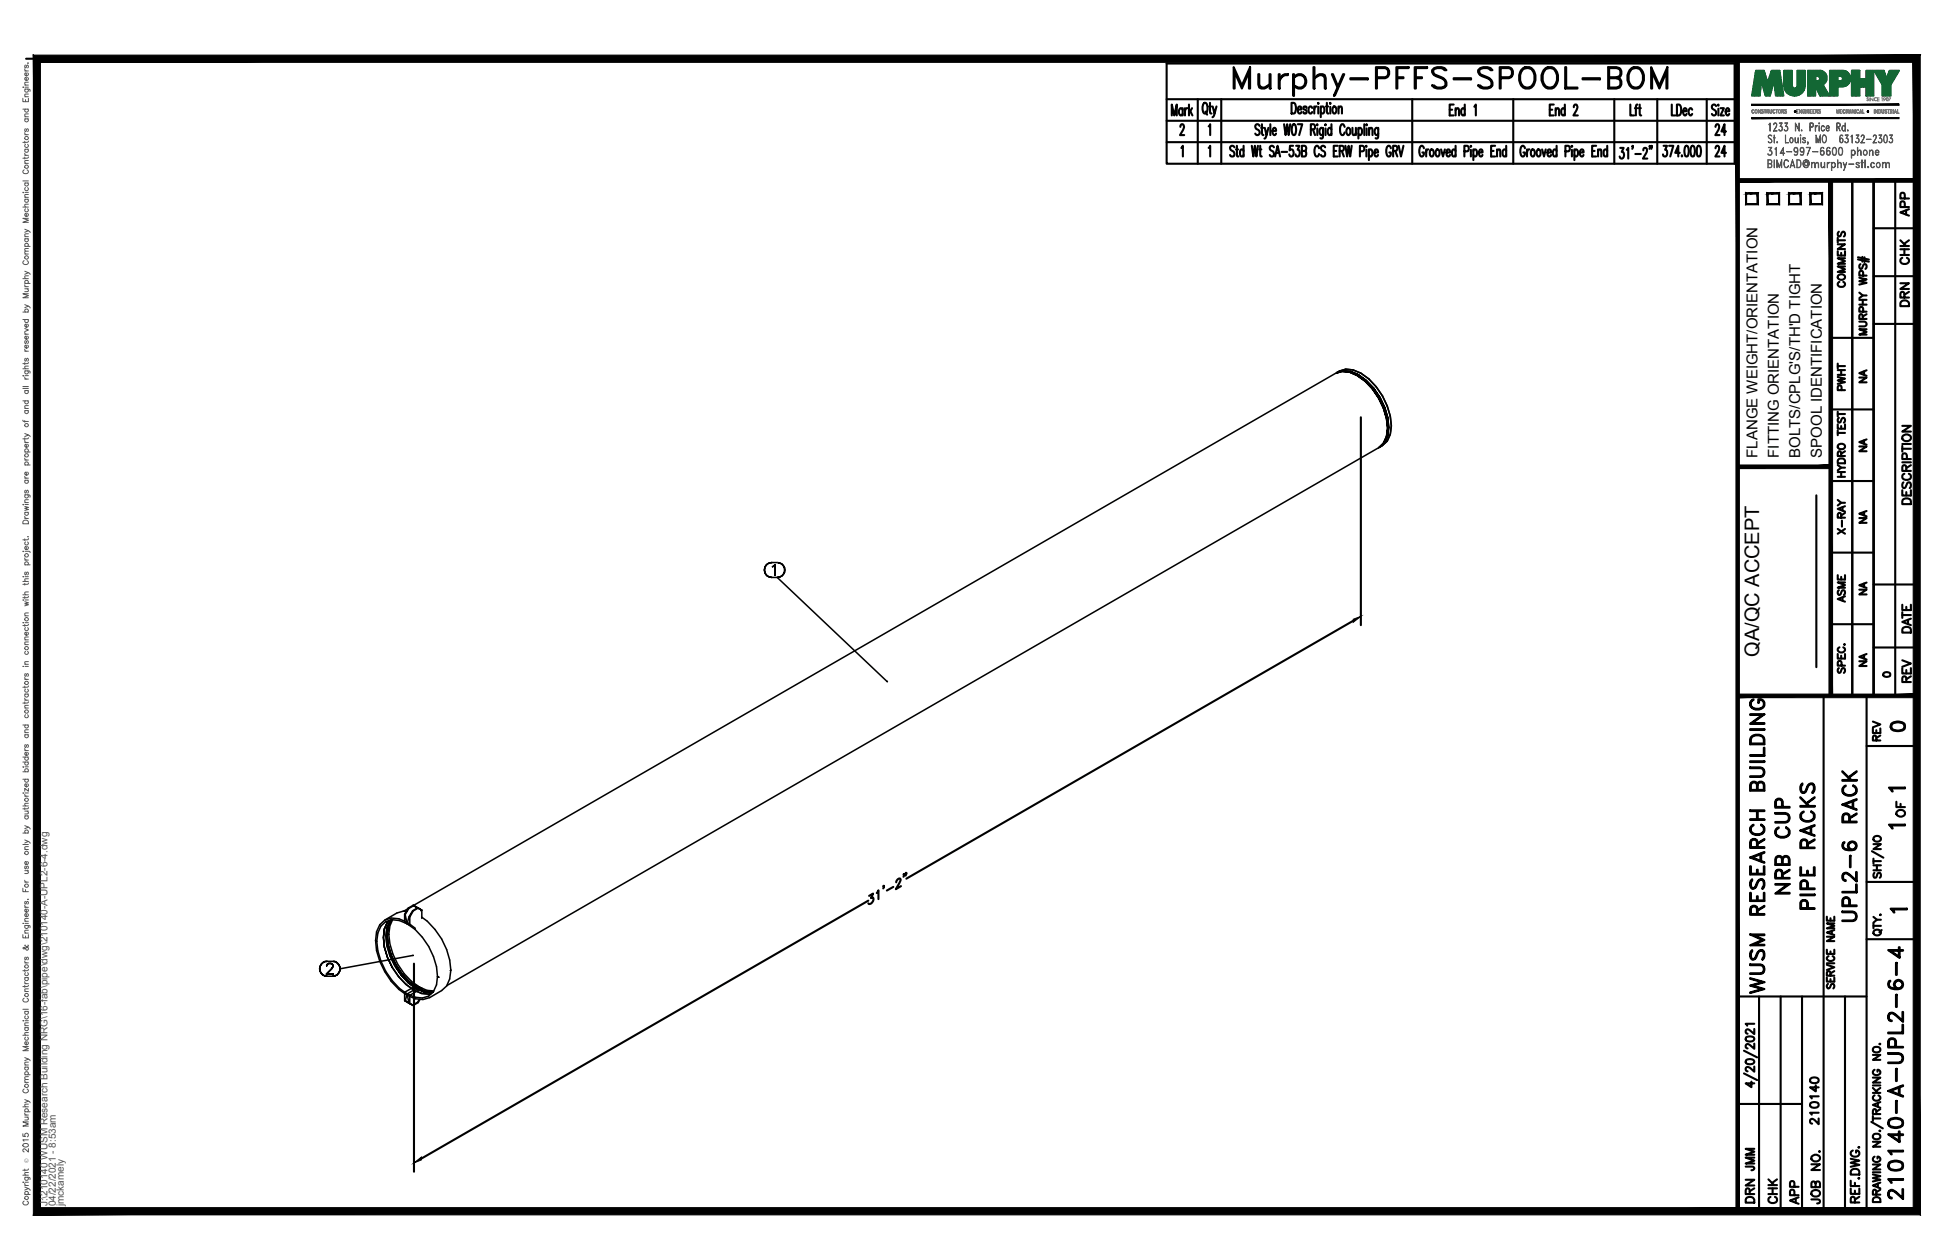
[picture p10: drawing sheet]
<svg xmlns="http://www.w3.org/2000/svg" width="432mm" height="279mm" viewBox="0 0 432 279" stroke-linecap="round" stroke-linejoin="round" font-family="sans-serif">
<defs><g id="words">
<text font-size="10.6" x="272.3" y="22.6">Murphy-PFFS-SPOOL-BOM</text>
<g font-size="6.6">
<text x="397.6" y="199.3" transform="rotate(-90 397.6 199.3)">NRB CUP</text>
<text x="403.2" y="202.8" transform="rotate(-90 403.2 202.8)">PIPE RACKS</text>
<text x="412.4" y="205.3" transform="rotate(-90 412.4 205.3)">UPL2-6 RACK</text>
<text x="391.9" y="221.5" transform="rotate(-90 391.9 221.5)">WUSM RESEARCH BUILDING</text>
<text x="422.6" y="267.1" transform="rotate(-90 422.6 267.1)">210140-A-UPL2-6-4</text>
</g>
<text font-size="5.7" x="378.9" y="36">24</text>
<g font-size="5.3">
<text x="378.9" y="31">24</text>
<text x="417.7" y="163.3">0</text>
<text x="389.8" y="260.7" transform="rotate(-90 389.8 260.7)">JMM</text>
<text x="389.8" y="267.8" transform="rotate(-90 389.8 267.8)">DRN</text>
<text x="399.7" y="268.1" transform="rotate(-90 399.7 268.1)">APP</text>
</g>
<g font-size="4.9">
<text x="424" y="49" transform="rotate(-90 424 49)">APP</text>
<text x="424" y="59.6" transform="rotate(-90 424 59.6)">CHK</text>
<text x="409.9" y="64.9" transform="rotate(-90 409.9 64.9)">COMMENTS</text>
<text x="424" y="69.1" transform="rotate(-90 424 69.1)">DRN</text>
<text x="409.9" y="87.8" transform="rotate(-90 409.9 87.8)">PWHT</text>
<text x="424.4" y="112.9" transform="rotate(-90 424.4 112.9)">DESCRIPTION</text>
<text x="409.9" y="119.6" transform="rotate(-90 409.9 119.6)">X-RAY</text>
<text x="409.9" y="134.8" transform="rotate(-90 409.9 134.8)">ASME</text>
<text x="424.4" y="141.5" transform="rotate(-90 424.4 141.5)">DATE</text>
<text x="424.4" y="152.4" transform="rotate(-90 424.4 152.4)">REV</text>
<text x="417.7" y="165.5" transform="rotate(-90 417.7 165.5)">REV</text>
<text x="423" y="182.4" transform="rotate(-90 423 182.4)">OF</text>
<text x="403.9" y="250.5" transform="rotate(-90 403.9 250.5)">210140</text>
<text x="394.8" y="268.1" transform="rotate(-90 394.8 268.1)">CHK</text>
<text x="404.3" y="268.1" transform="rotate(-90 404.3 268.1)">JOB NO.</text>
</g>
<g font-size="4.4">
<text x="414.5" y="86.1" transform="rotate(-90 414.5 86.1)">NA</text>
<text x="414.5" y="101.2" transform="rotate(-90 414.5 101.2)">NA</text>
<text x="414.5" y="117.1" transform="rotate(-90 414.5 117.1)">NA</text>
<text x="414.5" y="133" transform="rotate(-90 414.5 133)">NA</text>
<text x="389.9" y="145.7" transform="rotate(-90 389.9 145.7)">QA/QC ACCEPT</text>
<text x="414.5" y="148.9" transform="rotate(-90 414.5 148.9)">NA</text>
</g>
<text font-size="4" x="416.3" y="151.3">0</text>
<g font-size="3.5">
<text x="417.3" y="176.7">1</text>
<text x="417.3" y="184.9">1</text>
<text x="417.7" y="203.6">1</text>
</g>
<g font-size="3.3">
<text x="389.5" y="101.5" transform="rotate(-90 389.5 101.5)">FLANGE WEIGHT/ORIENTATION</text>
<text x="394.3" y="101.5" transform="rotate(-90 394.3 101.5)">FITTING ORIENTATION</text>
<text x="399.1" y="101.5" transform="rotate(-90 399.1 101.5)">BOLTS/CPLG'S/TH'D TIGHT</text>
<text x="403.8" y="101.5" transform="rotate(-90 403.8 101.5)">SPOOL IDENTIFICATION</text>
</g>
<g font-size="2.2" fill="#545454">
<text x="10.5" y="267.5" transform="rotate(-90 10.5 267.5)">J:\210140 WUSM Research Building NRG\16-fab\pipe\dwg\210140-A-UPL2-6-4.dwg</text>
<text x="12.4" y="267.5" transform="rotate(-90 12.4 267.5)">04/22/2021 - 8:53am</text>
<text x="14.1" y="267.4" transform="rotate(-90 14.1 267.4)">jmckamely</text>
</g>
<text font-size="1.3" fill="#545454" x="6.3" y="257.9" transform="rotate(-90 6.3 257.9)">Ó</text>
</g></defs>
<!-- layer: HP-TWR-PIPE -->
<g fill="none" stroke="#000" stroke-width=".34">
<path d="M296.9 82.3a5.9 5.9 0 0 1 6.5 1.7l1.6 1.8M296.9 82.3l-.6 .4M296.9 82.3l-205.2 118.5M296.9 82.3l1.4-.4a8.7 8.7 0 0 1 6.7 3.9M297.5 82.4l-1.4 .4 1.4-.4M297.7 82.2l-1.4 .4M297.7 82.2l-1.3 .4M297.7 82.2l1.7 .1M299.1 82.5l-1.6-.1 1.6 .1M299.4 82.3l1.7 .8-1.7-.7M300.8 83.3l-1.7-.8 1.7 .8M301.1 83.1l1.7 1.3-1.7-1.3"/>
<path d="M302.6 84.5l-1.8-1.2 1.8 1.2M302.8 84.4l1.7 1.6 1.4 2.1-1.4-2zM304.2 86.2l-1.6-1.7 1.6 1.7M305 85.8l1.4 2 1.1 2.2 .7 2.3M305.6 88.3l-1.4-2.1 1.4 2.1M305.6 99.3l1-1-1 1M306.4 98.8l-207.4 119.8M306.4 98.8l-.6 .4M306.6 90.5l-1-2.2 1 2.2M306.6 98.3l.7-1.5-.7 1.5M306.9 98.1l-1 1 1-.9M306.9 90.4l-1-2.3 1 2.3"/>
<path d="M306.9 98.1l.7-1.5-.7 1.6M307.3 92.8l-.7-2.3 .7 2.3M307.3 96.8l.3-1.9-.3 1.9M307.5 97.8l-1.1 1M307.6 94.9l-.3-2.1 .3 2.1M307.6 92.6l-.7-2.2 .7 2.2M307.6 96.6l.2-1.8-.2 1.8M307.8 94.8l-.2-2.2 .2 2.2M308.2 92.3l.2 2.1-.2 1.9-.7 1.5M169.4 126.4l.1 .5-.1-.5M169.5 125.9l-.1 .5 .1-.5M169.5 126.9l.2 .5-.2-.5"/>
<path d="M169.7 125.4l-.2 .5 .2-.5M169.7 127.4l.4 .3-.4-.3M170.1 125l-.4 .4 .4-.4M170.1 127.7l.5 .3-.5-.3M170.6 124.8l-.5 .2 .5-.2M170.6 128h.5h-.5M171.1 124.7l-.5 .1 .5-.1M171.1 128h1.2M171.1 124.7h1.2M171.2 125.7l.3-.2-.3 .2M171.5 125.5l.3-.3-.3 .3M171.8 125.2v2.4v-2.4"/>
<path d="M172.3 128h.5h-.5M172.3 128l24.3 23.1M172.8 124.8l-.5-.1 .5 .1M172.8 128l.5-.3-.5 .3M173.3 125l-.5-.2 .5 .2M173.3 127.7l.3-.3-.3 .3M173.6 125.4l-.3-.4 .3 .4M173.6 127.4l.3-.5-.3 .5M173.9 125.9l-.3-.5 .3 .5M173.9 126.9v-.5v.5M173.9 126.4v-.5v.5M196.7 151.1h.1"/>
<path d="M70.9 214.8v.5v-.5M70.9 214.3v.5v-.5M70.9 215.3l.3 .5-.3-.5M71.2 213.9l-.3 .4 .3-.4M71.2 215.8l.3 .4-.3-.4M71.5 213.5l-.3 .4 .3-.4M71.5 216.2l.5 .2-.5-.2M72 213.2l-.5 .3 .5-.3M72 216.4l.5 .1-.5-.1M72.3 216h1.6h-1.6M72.4 214.2v-.1v.1M72.4 214.1l.1-.2-.1 .2"/>
<path d="M72.5 213.2h-.5h.5M72.5 216.5h1.2M72.5 213.2h1.2M72.5 213.9l.2-.2-.2 .2M72.7 213.7l.2-.1-.2 .1M72.9 213.6h.4h-.4M73.3 213.6l.3 .1-.3-.1M73.5 214.9l-1.2 1.1 1.2-1.1M73.6 213.7l.1 .2-.1-.2M73.7 214.5l-.2 .4 .2-.4M73.7 213.9l.1 .2-.1-.2M73.7 216.5l.5-.1-.5 .1"/>
<path d="M73.8 214.3l-.1 .2 .1-.2M73.8 214.1v.2v-.2M74.2 213.2h-.5h.5M74.2 216.4l.5-.2-.5 .2M74.7 213.5l-.5-.3 .5 .3M74.7 216.2l.3-.4-.3 .4M75 213.9l-.3-.4 .3 .4M75 215.8l.3-.5-.3 .5M75.3 214.3l-.3-.4 .3 .4M75.3 215.3l.1-.5-.1 .5M83.5 208.7l-.2-.1 .2 .1M85 207.9l.2-1.9-.2 1.9"/>
<path d="M85.2 210l-.2-2.1 .2 2.1M85.2 210l.7 2.3-.7-2.3M85.2 206l.7-1.5-.7 1.5M85.3 204l1.4-.4 1.7 .1 1.8 .8 1.9 1.4M85.8 207.4l.2-1.9-.2 1.9M85.9 204.5l.4-.4-.4 .4M85.9 207l.3 .2-.3-.2M86 209.5l-.2-2.1 .2 2.1M86 205.5l.7-1.5-.7 1.5M86.4 204.2l.2-.2a6.3 6.3 0 0 0-.8 5.7l.7 2.2a8.7 8.7 0 0 1-.1-7.7zM86.4 211.9l1.1 2.3M86.7 211.8l-.7-2.3 .7 2.3"/>
<path d="M86.7 204l.1-.1-.1 .1M87 203.9a8.6 8.6 0 0 0 .1 7.7 14.5 14.5 0 0 0 5.8 7.2M87.8 214l-1.1-2.2 1.1 2.2M88.4 216.6l-1.4-2.1-1.1-2.2 1 2.2 1.4 2.1 1.7 1.7M88.9 216.2l-1.4-2 1.4 2M89.2 216.1l-1.4-2.1 1.4 2.1M90 218.3l1.7 1.2 1.8 .8M90 218.3l1.7 1.3 1.8 .7M90.1 202.1a8 8 0 0 0-5.9 2.9l-.7 1.6a14.5 14.5 0 0 0 6.7 14.1l1.9 .8 1.7 .1 1.4-.4 2.7-1.5 1.1-1.1a9.1 9.1 0 0 0 0-8 15.6 15.6 0 0 0-5.5-7.2M90.2 204.8l-1.7-.7a3.6 3.6 0 0 0-4.7 2.8 12.7 12.7 0 0 0 3.1 10.5l1.6 1.7 1.7 1.3M90.2 204.8v-.3v.3M90.2 204.8a14.8 14.8 0 0 1 6.8 11.7 4.1 4.1 0 0 1-3.4 4.8l-1.6-.2-1.8-.7"/>
<path d="M90.4 201.5l-.9 .5M90.5 218l-1.6-1.8 1.6 1.8M90.8 217.8l-1.6-1.7 1.6 1.7M91 205.1l-.2 .1M91.5 202h.1l-.8 1.4v1.8l-.6-.4 .5-1.5zM91.5 211.9l-16.1 2.9-.1-.5 .1 .5M91.6 202l1.1-.6 .8 .4v1.9M91.6 200.7l.1 .1M92.3 219.2l-1.8-1.2 1.8 1.2M92.3 219.2l1.8 .7 1.6 .2-1.6-.1zM92.4 201.2l-.8-.5-1.1 .7-.8 1.3v1.8l.5 .3-.4-2 .8-1.3-.1-.1M92.4 201.2l-.8-.5 .9 .6"/>
<path d="M92.4 201.2l.1 .1-.1-.1M92.4 201.2v.2M92.5 201.3l-.8-.5-1.1 .7M92.6 219.1l-1.8-1.3 1.8 1.3M92.6 201.3l.9 .5zM92.6 201.3l.1 .1M92.9 218.8l-.5-.3-2.7 1.5v1.9l.8 .4 .1-.1M92.9 219.2v-.4v.4M92.9 218.8l-2.7 1.6M92.9 218.8l.6 .3-2.7 1.6M92.9 218.8l1.7 .8 1.6 .1M93.3 201.7l-.7-.4-1.1 .7"/>
<path d="M93.3 201.7v.3M94.3 219.8l-1.7-.7 1.7 .7M96 219.9l-1.7-.1 1.7 .1M96 219.9h.1M97 216.5l.3 .2-.3-.2M99.9 215.1l-.3-.1 .3 .1M89.7 221.9l.9 .5-.9-.5h.1M89.7 220l.5 .4-.4 1.5M89.8 221.9l.9 .5M90.2 220.4v.3v-.3M90.2 220.4l.6 .3v1.8l-.1-.1zM90.7 222.4l.9 .6z"/>
<path d="M92.6 222.2l.1 .1M92.9 221.6l-.3 .6-1.1 .7-.8-.5M93.1 221.6l-.4 .7-1.1 .7-.8-.5M93.5 220.3l1.6 .2M95.6 220.3l-.5 .2M95.7 220.3l-.6 .2M95.9 220l-.2 .1h.2"/>
</g>
<!-- layer: PS-BDR -->
<g fill="#000" stroke="#000" stroke-width=".22">
<path d="M388.3 26.1v.2l32.6-.2zM388.3 26.3l32.6-.2v.2z"/>
<path d="M388.3 23.1v.3l32.6-.3zM388.3 23.4l32.6-.3v.3z"/>
<path d="M7.4 12.2v257.2l1.6-1.6zM7.4 12.2l1.6 1.6v254zM7.4 12.2l1.6 1.6 416.6-1.6zM9 13.8l416.6-1.6-1.5 1.6zM425.6 12.2l-1.5 1.6 1.5 255.6zM424.1 13.8l1.5 255.6-1.5-1.6zM7.4 269.4h418.2l-1.5-1.6zM9 267.8h415.1l-416.7 1.6z"/>
</g>
<!-- layer: PS-BDR-T -->
<g fill="none" stroke="#000" stroke-width=".47">
<path d="M415.3 40v114.3h-4.7v-114.2v114.2h-4.8v-114.2M387 42.9h2.6v2.4h-2.6zM391.8 42.9h2.6v2.4h-2.6zM396.6 42.9h2.5v2.4h-2.5zM401.3 42.9h2.6v2.4h-2.6zM411.8 57.5l2.5 .5M411.8 57.1l2.5 .5M412.4 58.6a.59 .59 0 0 0-.3 .5 .59 .59 0 0 0 .4 .5l.3-.1 .3-.8 .4-.1a.64 .64 0 0 1 0 1M412.8 57v1M413.3 57.1v1M405.8 74.9h9.5M412.1 71.3l1.4 .1a.52 .52 0 0 1 .2 .6 .52 .52 0 0 1-.4 .4h-1.2"/>
<path d="M412.1 61.6l1.7 .4-1.7 .3 1.7 .4-1.7 .4M412.1 67.5h1.7M412.1 66.5h1.7M412.1 64.9l.8 .6M412.9 70.7l-.1-.9-.4-.1-.3 .3v.7h1.7M412.9 66.5v1M413 69.1l-.1-.9-.5-.1-.3 .3v.7h1.7M413 61.1l-.1-.9-.5-.1-.3 .3v.7h1.7M413.8 73h-1.7l1.7 .6-1.7 .6h1.7M413.8 65.5h-.9l-.8 .6M413.8 69.7l-.9 .5M405.8 90.8h9.5"/>
<path d="M407.4 94.1v1h1.6v-1M407.4 96h1.6M407.4 91.3v1.1M407.4 95.4v1.1M407.4 91.8h1.6M407.4 98.7a.79 .79 0 0 1 1-.3 .79 .79 0 0 1 .5 .9 .78 .78 0 0 1-1 .3 .78 .78 0 0 1-.5-.9zM407.6 92.7a.59 .59 0 0 0-.3 .5 .59 .59 0 0 0 .4 .5l.3-.1 .3-.8 .4-.1a.65 .65 0 0 1 0 1M408.1 94.5v.6M402.6 109.8v38.1M405.8 106.7h9.5M407.4 105.7h1.6M407.4 104.7h1.6"/>
<path d="M407.4 103.1l.7 .6M407.4 102a.9 .9 0 0 1 1.6 .2v.5h-1.6zM408.1 101.1l-.1-.9-.3-.1-.3 .3v.7h1.6M408.1 104.7v1M409 103.7h-.9l-.7 .6M409 100.1l-.9 .5M405.8 122.5h9.5M405.8 138.4h9.5M407.4 145v1h1.6v-1M407.6 148.2a.59 .59 0 0 0-.3 .5 .59 .59 0 0 0 .4 .5l.3-.2 .3-.7 .4-.1a.65 .65 0 0 1 0 1M407.7 143.5a.59 .59 0 0 0-.3 .7 .59 .59 0 0 0 .6 .5h.4a.59 .59 0 0 0 .6-.5 .59 .59 0 0 0-.4-.7M408.1 145.4v.6"/>
<path d="M408.2 147.6l-.1-.9-.4-.2-.3 .4v.7h1.6M408.8 142.9h.2z"/>
</g>
<!-- layer: PS-DIM -->
<path d="M5.8 13h419" fill="none" stroke="#000" stroke-width=".47"/>
<!-- layer: 0 -->
<g fill="none" stroke="#000" stroke-width=".47">
<path d="M415.3 40v114.3M420.1 40v114.3M415.3 50.6h9.5M415.3 61.2h9.5M415.3 71.8h9.5M415.3 129.6h9.5M415.3 143.6h9.5M386.6 238l2.9 1.5M386.6 233l2.9 1.5M387 235.1a1.29 1.29 0 0 1 1.9 .3 1.1 1.1 0 0 1-1.9 .1zM387 230l.8-.2a.85 .85 0 0 1 1.1 .6 1.14 1.14 0 0 1-1.9 0zM388.2 239.8v1.3l-1.2-.9h1.9"/>
<path d="M388.9 236.5v1.1l-1-.8-.6-.2-.3 .3v.3l.4 .4M388.9 231.4v1.2l-1-.8-.6-.3-.3 .2v.5l.4 .3M388.9 228.2v1.1l-1-.8-.6-.3-.3 .2v.5l.4 .3M388.9 227h-1.9l.3 .4"/>
</g>
<g fill="#000" stroke="#000" stroke-width=".22">
<path d="M384.8 13l.8 255.6v-255.6zM384.8 13l.8 255.6h-.8z"/>
<path d="M385.2 39.6v.8l39.6-.8zM385.2 40.4l39.6-.8v.8z"/>
<path d="M424.5 40l.8 114.3v-114.3zM424.5 40l.8 114.3h-.8z"/>
<path d="M385.2 153.9v.8l39.6-.8zM385.2 154.7l39.6-.8v.8z"/>
</g>
<!-- layer: PS-LOGO -->
<g fill="none" stroke="#545454" stroke-width=".22">
<path d="M5.1 19.3h.1zM5.5 19.8h.9l.2 .1v.4M5.5 15.3v.3l.3 .1M5.5 18.9h.8M5.5 15.7h.8M5.5 19.3h.8M5.7 19.8a.38 .38 0 0 0-.1 .5 .38 .38 0 0 0 .6 0 .38 .38 0 0 0-.1-.5M5.7 14.4l-.2 .3v.3h.3l.1-.4 .2-.2 .2 .3-.2 .4M6.1 17.2a.38 .38 0 0 1 .1 .5 .38 .38 0 0 1-.6 0 .38 .38 0 0 1 .1-.5h.1v.7M6.1 16.2a.38 .38 0 0 1 .1 .5 .38 .38 0 0 1-.6 0 .38 .38 0 0 1 .1-.5h.1v.6M6.2 13.9v.1zM6.3 18.2l-.8 .1v.3l.2 .3"/>
<path d="M5.1 21.8v.7h1.2v-.7M5.1 24.2h1.2M5.4 37.7a.43 .43 0 0 0-.3 .5 .43 .43 0 0 0 .4 .3h.3a.43 .43 0 0 0 .5-.3 .43 .43 0 0 0-.3-.5M5.5 34v.3l.3 .1M5.5 29.4v.3l.3 .2M5.5 31.3v.4M5.5 34.8v.4M5.5 36.2h.8M5.5 34.4h.8M5.5 33.1h.8M5.5 29.9h.8M5.5 26.4h.8"/>
<path d="M5.5 25.9h.8M5.5 21.4h.8M5.7 33.1a.38 .38 0 0 0-.1 .5 .38 .38 0 0 0 .6 0 .38 .38 0 0 0-.1-.5M5.7 32a.4 .4 0 0 0-.1 .6 .4 .4 0 0 0 .6 0 .4 .4 0 0 0-.1-.6M5.7 28.6l-.2 .2v.3h.3l.1-.4 .2-.1 .2 .2-.2 .4M5.7 26.4a.38 .38 0 0 0-.1 .5 .38 .38 0 0 0 .6 0 .38 .38 0 0 0-.1-.5M5.7 24.2a.38 .38 0 0 0-.1 .6 .38 .38 0 0 0 .6 0 .38 .38 0 0 0-.1-.6M5.7 22.1v.4M6.3 35.6h-.8v.3l.2 .3M6.3 34.8l-.3 .3h-.9M6.3 31.3l-.3 .3h-.9M6.3 25.3h-.8v.3l.2 .3"/>
<path d="M6.3 20.9h-.8v.3l.2 .2M391.9 34.2l.2 .2M392 36.3l.6-.1v-.6l-.6-.1v1.6l.6-.1v-.6h-.6M392.1 30a.44 .44 0 0 1 .7 .2 .38 .38 0 0 0-.6-.2 .38 .38 0 0 0-.1 .5l.4 .3a.46 .46 0 0 1 .2 .7 .46 .46 0 0 1-.7-.1 .41 .41 0 0 0 .6 .1 .41 .41 0 0 0 0-.6l-.6-.4zM392.3 33.3a.53 .53 0 0 1 .5 .8 .53 .53 0 0 1-.9 0 .47 .47 0 0 0 .7 .2l.2-.3M392.4 27.2l-.1 1.9v-1.7l-.2 .2zM392.4 36.3l.3 .1v.6l-.8 .2v-1.8l.8 .2v.6l-.3 .2M392.5 33.4a.51 .51 0 0 1 .3 .5 .51 .51 0 0 1-.3 .5M392.7 32.8l-.7-.1h.8l-.5 .7M392.7 32.7l-.5 .7 .4 .1 .2 .3M393.1 30.5l.4 .1zM393.1 29l.8 .1h-.8l.7-1.3-.2-.5h-.2l-.3 .4 .1-.3a.39 .39 0 0 1 .6 0 .39 .39 0 0 1 0 .5l-.7 1.2"/>
<path d="M393.3 35.4v1.8zM393.3 29.9v1.8zM393.4 33l.4-.3v1.7l-.1-1.6zM393.9 35.4l.5 1.5 .6-1.5v1.8l-.1-1.4-.5 1.4-.5-1.4v1.4zM393.9 31.4l.1 .3zM393.9 31.5l.1 .1zM394.4 28.8l.1 .2M394.7 27.9a.55 .55 0 0 1 .4 .7 .55 .55 0 0 1-.7 .4l-.1-.3 .4 .3 .3-.4M394.7 33.9l.9 .1h-1l.7-1.3v1.7v-1.5l-.6 1.1M394.8 28l.2 .5-.2 .5M395 27.3l-.6-.1h.6l-.3 .8M395 27.2l-.4 .8 .4 .1v.3"/>
<path d="M395.5 28.8l.2 .2M395.7 35.5a.47 .47 0 0 1 .7 .3l-.3-.3h-.3a1.08 1.08 0 0 0 0 1.6h.3l.3-.3a.44 .44 0 0 1-.4 .4 .44 .44 0 0 1-.5-.4l-.1-.7zM395.8 29.9v1.7l.7 .1h-.7zM395.8 27.9a.55 .55 0 0 1 .5 .7 .55 .55 0 0 1-.7 .4l-.1-.3 .4 .3 .4-.4M396 28l.3 .5-.3 .5M396 33.6l1.2 .1zM396.2 27.3l-.6-.1h.7l-.5 .8M396.2 27.2l-.4 .8 .3 .1 .2 .3M396.9 30.6a.57 .57 0 0 1 .7 .4 .57 .57 0 0 1-.4 .7l-.3-.1-.2-.4zM396.9 36.8h.8M397 30.6a.52 .52 0 0 1 .4 .5 .52 .52 0 0 1-.4 .5l-.2-.4zM397 36.7h.7"/>
<path d="M397.3 35.4l.6 1.8-.6-1.5-.5 1.5zM397.7 33.3l.3 .4 .3-.1 .2-.3M397.7 33.1l.3-.3h.3l.2 .3M397.8 34.3h.5M397.9 30.5l.1 1 .3 .1 .3-.2-.3 .3-.3-.1-.1-.2zM398 27.2l.8 1.6v-1.6v1.9l-.8-1.6v1.6zM398 32.8l-.3 .4 .3 .5M398.2 32.8a1.22 1.22 0 0 1 .1 1.6M398.3 35.4h.5a1.05 1.05 0 0 1 0 1.8h-.5zM398.3 35.5a.84 .84 0 0 1 .9 .5 .84 .84 0 0 1-.2 .9l-.7 .2zM398.5 33.5l-.2 .2a.49 .49 0 0 1-.6-.2 .49 .49 0 0 1 .1-.6 .49 .49 0 0 1 .7 0v.4a.81 .81 0 0 1-.5 1.1l-.3-.2 .1 .2M398.5 33.3l-.3 .4"/>
<path d="M398.6 30.5v1.2zM399 30l.1-.1v.3zM399.1 33.3l.3 .4 .3-.1 .1-.3M399.1 33.1l.3-.3h.3l.1 .3M399.1 30h.1M399.1 30.5v1.2zM399.1 34.3h.6M399.4 28.8v.3l-.1-.1zM399.4 28.9h.1M399.4 32.8a.51 .51 0 0 0-.3 .4 .51 .51 0 0 0 .3 .5M399.5 32.8a1.22 1.22 0 0 1 .1 1.6M399.6 31.5h.6"/>
<path d="M399.6 30.8l.6 .6-.2 .3-.4-.1v-.2l.1 .2M399.6 30.7h.6M399.7 30.6v.3M399.8 33.5l-.1 .2a.5 .5 0 0 1-.7-.5 .5 .5 0 0 1 .7-.4l.2 .5a.83 .83 0 0 1-.5 1.1l-.3-.2 .1 .2M399.8 33.3l-.3 .4M399.9 35.6a.74 .74 0 0 1 1 .2 .74 .74 0 0 1-.1 1l-.1-1 .1 .9a.68 .68 0 0 0-.3-1.2 .68 .68 0 0 0-.8 .9 .66 .66 0 0 0 .4 .7 .66 .66 0 0 0 .7-.2 .7 .7 0 0 1-.9 .1 .7 .7 0 0 1-.2-.8zM400 36l.2-.2 .4 .1 .1 .2-.5-.2-.2 .3 .1 .4 .4 .1 .2-.2-.1 .2-.4 .1-.2-.2zM400.1 30.6l.1 .2-.2-.3-.4 .1v.2l.6 .5M400.1 31.2v.4M400.7 31.5h.1M400.8 31.9l-.1-.5 .1 .4-.2 .2M400.8 31.7v.1"/>
<path d="M401.3 28.1l.6-.1v-.6l-.6-.1-.1 1.8v-1.9h.5l.2 .4v.4l-.2 .2h-.4M401.3 32.7l-.7 1.7 .7-1.7h-.9l.9 .1M401.6 36v1.2zM401.8 33.6l1.2 .1zM401.8 36.1h.5l.1 1.1-.2-1-.3-.1-.3 .3zM402.4 27.8v1.3zM402.5 29.9l.5 1.5 .5-1.5v1.8l-.1-1.4-.4 1.4-.4-1.4-.1 1.4zM402.6 36.1h.4l.1 1.1-.1-1-.3-.1-.3 .3zM402.6 27.9l.3-.1-.3 .2-.2 .4zM403.2 27.2l.1 .1v.2zM403.2 27.3h.1M403.2 27.8l.1 1.3z"/>
<path d="M403.5 34l.4 .4 .3-.1 .1-.3M403.5 33.8l.4-.4 .3 .1 .1 .3M403.6 36l.2 1 .3 .1 .3-.2-.3 .3-.4-.1zM403.7 32.8h.5M403.8 32.8l-.2 .2a1.17 1.17 0 0 0 .2 1.4M403.8 27.9l.4-.1 .2 .4-.2-.3a.54 .54 0 0 0-.4 .6 .54 .54 0 0 0 .4 .5l.2-.3-.2 .4h-.2l-.3-.5zM403.8 33.4l-.3 .5M404.1 33.4l.2 .5-.2 .5M404.1 30l.2-.1a.95 .95 0 0 1 .6 .9 .95 .95 0 0 1-.6 .9 1.24 1.24 0 0 1-.2-1.7zM404.1 30.1l.2-.1a.87 .87 0 0 1 .5 .8 .87 .87 0 0 1-.5 .8 1.19 1.19 0 0 1-.2-1.5zM404.2 32.8l.1 .1-.4-.2a1.42 1.42 0 0 0-.2 1.7 .49 .49 0 0 0 .6-.2 .49 .49 0 0 0-.1-.7 .49 .49 0 0 0-.7 .1M404.4 36l.1 1.2z"/>
<path d="M404.8 28.4h.6l-.2-.5a.54 .54 0 0 0-.4 .6 .54 .54 0 0 0 .4 .5l.2-.3-.2 .4a.63 .63 0 0 1-.4-.6 .63 .63 0 0 1 .4-.7l.3 .7h-.7M404.9 34l.3 .4 .3-.1 .2-.3M404.9 33.8l.3-.4 .3 .1 .2 .3M405 36l.1 1.2zM405.1 32.8h.5M405.1 32.8l-.1 .2a1.17 1.17 0 0 0 .2 1.4M405.2 33.4l-.3 .5M405.3 36.1l.3-.1-.5 .5zM405.4 33.4l.3 .5-.3 .5M405.5 32.8l.2 .1a.36 .36 0 0 0-.6-.1l-.2 .6v.8l.2 .2a.49 .49 0 0 0 .6-.2 .49 .49 0 0 0-.1-.7 .49 .49 0 0 0-.7 .1M406 36v1.8zM406.2 36.1a.53 .53 0 0 1 .7 .5 .53 .53 0 0 1-.7 .5l-.2-.2 .3 .2a.51 .51 0 0 0 .5-.5 .51 .51 0 0 0-.5-.5l-.3 .2z"/>
<path d="M406.3 32.8l.4-.1a1.13 1.13 0 0 1 0 1.7h-.1a1.28 1.28 0 0 1-.3-1.6zM406.3 34.3h.6M406.3 32.8h.6M406.4 32.8l-.2 .6 .2 1M406.8 32.8l.2 .6-.2 1M407.2 28.1l.6-.1v-.6l-.6-.1-.1 1.8v-1.9l.7 .1 .1 .7-.3 .2h-.4M407.3 35.4l.1 1.8zM407.5 28.2l.4 .9-.3-.9M407.6 36.1h.5l.1 1.1-.2-1-.3-.1-.3 .3zM407.7 32.8l.3-.1a1.13 1.13 0 0 1 0 1.7h-.1a1.28 1.28 0 0 1-.2-1.6zM407.7 34.3h.5M407.7 32.8h.5"/>
<path d="M407.8 32.8l-.2 .6 .2 1M407.8 31.3l.3 .3 .4-.3M407.8 31l.3-.3 .4 .3M408 30.1h.4M408 30l-.1 .3a1.28 1.28 0 0 0 .2 1.3M408.1 30.7l-.3 .4M408.2 32.8l.2 .6-.2 1M408.2 30.7l.3 .4-.3 .5M408.4 30l.1 .2a.33 .33 0 0 0-.5-.2l-.2 .7 .2 .9a.48 .48 0 0 0 .5-.5 .48 .48 0 0 0-.5-.4l-.2 .1M408.5 27.9l.3-.1 .2 .3-.2-.2a.54 .54 0 0 0-.5 .6 .54 .54 0 0 0 .5 .5l.2-.2-.2 .3-.5-.3zM409 27.2l.1 1.9zM409 37l-.5-1 .5 1.2"/>
<path d="M409 31.4l.1 .2M409.2 30.7l.4 .1 .1 .2M409.3 30.6a.53 .53 0 0 1 .4 .6 .53 .53 0 0 1-.7 .4v-.2a.36 .36 0 0 0 .6 .1l.1-.2M409.3 36l-.6 1.8zM409.4 30.7l.3 .4-.3 .5M409.6 28.8v.3zM409.6 28.9v.1zM409.6 30l-.6-.1h.7l-.4 .8M409.6 29.9l-.4 .8M409.8 36.4h1.1zM410.4 33.3v1.7zM410.6 33.3a.53 .53 0 0 1 .7 .6 .53 .53 0 0 1-.7 .5l-.2-.2 .3 .2a.51 .51 0 0 0 .5-.5 .51 .51 0 0 0-.5-.6l-.3 .2z"/>
<path d="M410.6 29.9l-.1 1.8v-1.6l-.2 .2zM411.3 31.4l.2 .2M411.5 37h.6M411.5 36.4l.6 .3v.2a.38 .38 0 0 1-.3 .3 .38 .38 0 0 1-.4-.3l.2 .2M411.5 36.2h.6M411.6 36.1v.3M411.6 30.6a.52 .52 0 0 1 .5 .6 .52 .52 0 0 1-.7 .4l-.1-.2a.36 .36 0 0 0 .6 .1l.2-.2M411.7 32.7l.1 1.7zM411.8 30.7l.3 .4-.1 .3-.2 .2M412 36.1l.1 .2a.38 .38 0 0 0-.3-.3 .38 .38 0 0 0-.4 .3l.7 .5M412 36.7v.4M412 33.3h.5v1.1v-.8l-.2-.3-.5 .3z"/>
<path d="M412 30l-.6-.1h.7l-.5 .8M412 29.9l-.4 .8 .3 .1 .2 .2M412.5 36l.5 .1zM412.5 31.6l.8 .1h-.8l.7-1.3-.2-.4h-.2l-.3 .3 .1-.2a.39 .39 0 0 1 .6-.1 .39 .39 0 0 1 0 .6l-.7 1.1M412.7 35.4l.1 1.8zM413.2 33.3a.54 .54 0 0 1 .7 .6 .54 .54 0 0 1-.7 .5l-.2-.5zM413.4 35.4l.1 1.8zM413.7 30.8l1 .1zM414 36.9l.2 .1-.1 .2zM414 37l.1 .1zM414.4 33.3v1.1zM414.6 33.3h.5l.1 1.1-.1-1-.3-.1-.4 .3z"/>
<path d="M414.7 36.3l.3-.3 .4 .1v.3v-.2a.46 .46 0 0 0-.7 .4 .46 .46 0 0 0 .7 .4v-.1l-.2 .3a.59 .59 0 0 1-.5-.3 .59 .59 0 0 1 0-.6zM415.2 31.6l.8 .1h-.9a1.94 1.94 0 0 0 .8-1.4l-.2-.3h-.3l-.2 .3 .1-.2 .4-.2 .2 .5-.7 1.3M415.7 33.8h.7l-.2-.5a.48 .48 0 0 0-.5 .6 .48 .48 0 0 0 .6 .4l.1-.2-.1 .3a.53 .53 0 0 1-.6-.5 .53 .53 0 0 1 .6-.6l.2 .6h-.8M416 36.3l.1-.2a.53 .53 0 0 1 .7 .5 .53 .53 0 0 1-.7 .5l-.1-.2zM416.4 31.4l.2 .2M416.7 30.6a.53 .53 0 0 1 .5 .6 .53 .53 0 0 1-.7 .4l-.2-.2 .5 .2 .3-.3M416.9 30.7l.2 .4-.2 .5M417.1 30l-.6-.1h.6l-.4 .8M417.1 29.9l-.5 .8 .4 .1 .1 .2M417.3 36l.1 1.2zM417.5 36.1h.5l.1 1.1-.1-.8-.2-.3-.4 .3zM417.7 30l.3-.1a1.32 1.32 0 0 1 0 1.8l-.3-.1-.2-.7z"/>
<path d="M417.7 31.5h.5M417.7 30.1h.5M417.8 30l-.2 .7 .2 .9M418.2 30l.1 .7-.1 .9M418.3 36.1h.4l.1 1.1-.1-1-.3-.1-.3 .3zM418.8 31.4l.2 .2M419.1 30.6a.53 .53 0 0 1 .4 .6 .53 .53 0 0 1-.7 .4v-.2a.36 .36 0 0 0 .6 .1l.1-.2M419.3 30.7l.2 .4-.2 .5M419.4 30l-.6-.1h.7l-.4 .8M419.4 29.9l-.4 .8 .4 .1 .1 .2M5.1 42.7h.1zM5.1 45.9h1.2"/>
<path d="M5.1 40.1h1.2M5.4 57.8a.43 .43 0 0 0-.3 .5 .43 .43 0 0 0 .4 .4h.3a.43 .43 0 0 0 .5-.4 .43 .43 0 0 0-.3-.5M5.5 50.8l.8 .4-.8 .3M5.5 56.3h.8M5.5 54.6h1.2M5.5 52.9h.8M5.5 52.5h.8M5.5 44.2h.8M5.5 43.8h.8M5.5 40.6h.8M5.5 42.7h.8M5.7 54.6a.38 .38 0 0 1-.1-.5 .38 .38 0 0 1 .6 0 .38 .38 0 0 1-.1 .5"/>
<path d="M5.7 52.9a.38 .38 0 0 0-.1 .6 .38 .38 0 0 0 .6 0 .38 .38 0 0 0-.1-.6M5.7 46.3a.38 .38 0 0 0-.1 .6 .38 .38 0 0 0 .6 0 .38 .38 0 0 0-.1-.6M5.7 44.2a.38 .38 0 0 0-.1 .5 .38 .38 0 0 0 .6 0 .38 .38 0 0 0-.1-.5M5.7 41.6a.38 .38 0 0 0-.1 .6 .38 .38 0 0 0 .6 0 .38 .38 0 0 0-.1-.6M5.7 40.6a.38 .38 0 0 0-.1 .5 .38 .38 0 0 0 .6 0 .38 .38 0 0 0-.1-.5M6.1 47.3a.38 .38 0 0 1 .1 .6 .38 .38 0 0 1-.6 0 .38 .38 0 0 1 .1-.6h.1v.7M6.3 55.7l-.8 .1v.2l.2 .3M6.3 55.1h-.8v.3l.2 .3M6.3 51.8l-.8 .1v.3l.2 .3M6.3 51.2l.4 .4M6.3 48.4h-1.2l1.2 .4-1.2 .5h1.2M6.3 45.3h-.8v.3l.2 .3"/>
<path d="M6.3 43.1l-.8 .1v.3l.2 .3M5.1 70.9h1.2M5.1 69.2h1.2M5.1 61.8h1.2M5.5 77.4v.3l.3 .2M5.5 73.7v.2l.3 .2M5.5 72.8l.8 .4-.8 .3M5.5 67.5l.8 .4-.8 .3M5.5 63.1v.3l.3 .2M5.5 60.1l.8 .4-.8 .3M5.5 77.9h.8M5.5 74.1h.8"/>
<path d="M5.5 64h.8M5.5 63.6h.8M5.5 62.9h1.2M5.7 79.4l-.2 .3v.3h.3l.1-.4 .2-.2 .2 .3-.2 .4M5.7 75.6l-.2 .2v.3h.3l.1-.4 .2-.1 .2 .2-.2 .4M5.7 70.9a.38 .38 0 0 0-.1 .5 .38 .38 0 0 0 .6 0 .38 .38 0 0 0-.1-.5M5.7 69.2a.38 .38 0 0 1-.1-.6 .38 .38 0 0 1 .6 0 .38 .38 0 0 1-.1 .6M5.7 62.9a.38 .38 0 0 1-.1-.6 .38 .38 0 0 1 .6 0 .38 .38 0 0 1-.1 .6M6 64l.3 .3-.1 .3-.7 .1M6.1 76.5a.38 .38 0 0 1 .1 .6 .38 .38 0 0 1-.6 0 .38 .38 0 0 1 .1-.6h.1v.7M6.1 74.5a.38 .38 0 0 1 .1 .6 .38 .38 0 0 1-.6 0 .38 .38 0 0 1 .1-.6h.1v.7M6.1 71.9a.38 .38 0 0 1 .1 .5 .38 .38 0 0 1-.6 0 .38 .38 0 0 1 .1-.5h.1v.6"/>
<path d="M6.3 67.9l.4 .4M6.3 65.1h-1.2l1.2 .5-1.2 .4h1.2M6.3 61.2h-.8v.3l.2 .3M6.3 60.5l.4 .4M5.1 93.2l.2 .3h1M5.1 83.3h.1zM5.1 88.9h1.2M5.1 86.1h1.2M5.1 85.7h1.2M5.1 81.8h1.2M5.5 97.6v.3l.3 .2M5.5 96.1l.8 .4-.8 .3"/>
<path d="M5.5 83.6v.3l.3 .2M5.5 82.2l1 .1 .1 .4M5.5 80.4v.4M5.5 93.2v.4M5.5 97.1v.4M5.5 98.1h.8M5.5 91h.8M5.5 90.6h.8M5.5 86.6h.8M5.5 84.1h.8M5.5 83.3h.8M5.7 91a.38 .38 0 0 0-.1 .6 .38 .38 0 0 0 .6 0 .38 .38 0 0 0-.1-.6"/>
<path d="M5.7 88.9a.38 .38 0 0 0-.1 .5 .38 .38 0 0 0 .6 0 .38 .38 0 0 0-.1-.5M5.7 86.6a.38 .38 0 0 0-.1 .6 .38 .38 0 0 0 .6 0 .38 .38 0 0 0-.1-.6M5.7 82.2a.38 .38 0 0 0-.1 .6 .38 .38 0 0 0 .6 0 .38 .38 0 0 0-.1-.6M6.1 98.5a.38 .38 0 0 1 .1 .6 .38 .38 0 0 1-.6 0 .38 .38 0 0 1 .1-.6h.1v.7M6.3 97.1l-.3 .2h-.9M6.3 96.5l.4 .3M6.3 89.9l-.8 .1v.3l.2 .3M6.3 81.2h-.8v.3l.2 .3M6.3 80.4l-.3 .2h-.9M5.1 111.9h.1zM5.2 115.6a.69 .69 0 0 1 1.1 .1v.4h-1.2zM5.5 114.5v.3l.3 .2"/>
<path d="M5.5 112.3l.8 .2-.8 .2 .8 .3-.8 .2M5.5 109.7h.9l.2 .1v.5M5.5 105.6v.3l.3 .1M5.5 101.6v.2l.3 .2M5.5 119.5v.4M5.5 115h.8M5.5 113.6h.8M5.5 111.4h.8M5.5 106.5h.8M5.5 106h.8M5.5 103.1h1.2M5.5 102h.8"/>
<path d="M5.5 100.2h1.2M5.5 111.9h.8M5.7 113.6a.38 .38 0 0 0-.1 .6 .38 .38 0 0 0 .6 0 .38 .38 0 0 0-.1-.6M5.7 109.7a.4 .4 0 0 0-.1 .6 .4 .4 0 0 0 .6 0 .4 .4 0 0 0-.1-.6M5.7 108.7l-.2 .3v.3h.3l.1-.4 .2-.2 .2 .3-.2 .3M5.7 106.5a.38 .38 0 0 0-.1 .6 .38 .38 0 0 0 .6 0 .38 .38 0 0 0-.1-.6M5.7 103.1a.38 .38 0 0 1-.1-.5 .38 .38 0 0 1 .6 0 .38 .38 0 0 1-.1 .5M5.7 100.2a.4 .4 0 0 1-.1-.6 .4 .4 0 0 1 .6 0 .4 .4 0 0 1-.1 .6M6.1 104.7a.38 .38 0 0 1 .1 .5 .38 .38 0 0 1-.6 0 .38 .38 0 0 1 .1-.5h.1v.7M6.2 119h.1M6.3 119.4l-.3 .3h-.9M6.3 110.8l-.8 .1v.3l.2 .2"/>
<path d="M5.1 138.1h.1zM5.1 133h.1zM5.1 127.9h.1zM5.1 122.2h.1zM5.1 131.9h1.2M5.1 128.9h1.2M5.5 133.4l.8 .3-.8 .2 .8 .2-.8 .3M5.5 123.7v.3l.3 .2M5.5 129.4v.3M5.5 132.3v.4M5.5 138.5v.4M5.5 136.6h.8"/>
<path d="M5.5 125.3h1.2M5.5 124.2h.8M5.5 122.2h1l.2 .3M5.5 138.1h.8M5.5 133h.8M5.5 127.9h.8M5.7 139.2a.38 .38 0 0 0-.1 .5 .38 .38 0 0 0 .6 0 .38 .38 0 0 0-.1-.5M5.7 126.9l-.2 .2v.3h.3l.1-.4 .2-.1 .2 .2-.2 .4M5.7 125.3a.38 .38 0 0 1-.1-.6 .38 .38 0 0 1 .6 0 .38 .38 0 0 1-.1 .6M5.7 120.2a.38 .38 0 0 0-.1 .5 .38 .38 0 0 0 .6 0 .38 .38 0 0 0-.1-.5M6.1 121.2a.38 .38 0 0 1 .1 .5 .38 .38 0 0 1-.6 0 .38 .38 0 0 1 .1-.5h.1v.7M6.3 138.4l-.3 .3h-.9"/>
<path d="M6.3 135.9l-.8 .1v.3l.2 .3M6.3 132.2l-.3 .3h-.9M6.3 131.3h-.8v.3l.2 .3M6.3 129.3l-.3 .3h-.9M6.3 128.3l-.8 .1v.3l.2 .2M5.1 147.8h.1zM5.5 154.8v.3l.3 .2M5.5 150.2v.3l.3 .2M5.5 152.1v.5M5.5 155.6v.5M5.5 157h.8M5.5 155.3h.8"/>
<path d="M5.5 153.9h.8M5.5 150.7h.8M5.5 147.3h.8M5.5 142.9h.8M5.5 141.9h.8M5.5 147.8h.8M5.7 158.5a.38 .38 0 0 0-.1 .5 .38 .38 0 0 0 .6 0 .38 .38 0 0 0-.1-.5M5.7 153.9a.38 .38 0 0 0-.1 .6 .38 .38 0 0 0 .6 0 .38 .38 0 0 0-.1-.6M5.7 152.8a.38 .38 0 0 0-.1 .6 .38 .38 0 0 0 .6 0 .38 .38 0 0 0-.1-.6M5.7 149.4l-.2 .2v.3h.3l.1-.4 .2-.1 .2 .2-.2 .4M5.7 144.4a.38 .38 0 0 0-.1 .6 .38 .38 0 0 0 .6 0 .38 .38 0 0 0-.1-.6M6.1 140.2a.38 .38 0 0 1 .1 .6 .38 .38 0 0 1-.6 0 .38 .38 0 0 1 .1-.6h.1v.7"/>
<path d="M6.3 156.4h-.8v.3l.2 .3M6.3 155.6l-.3 .3h-.9M6.3 152.1l-.3 .3h-.9M6.3 146.7l-.8 .1v.3l.2 .2M6.3 142.4h-.8v.3l.2 .2M6.3 141.3h-.8v.3l.2 .3M5.1 175.8h.1zM5.1 170h.1zM5.1 178.7h1.2M5.1 172.8h1.2M5.1 171.1h1.2M5.1 169h1.2"/>
<path d="M5.1 167.9h1.2M5.1 160.8h1.2M5.5 176.1v.3l.3 .2M5.5 166v.3l.3 .1M5.5 179.1v.4M5.5 179.9h.8M5.5 176.6h.8M5.5 166.4h.8M5.5 162.9h.8M5.5 162.5h.8M5.5 175.8h.8M5.5 170h.8"/>
<path d="M5.7 172.8a.38 .38 0 0 0-.1 .5 .38 .38 0 0 0 .6 0 .38 .38 0 0 0-.1-.5M5.7 171.1a.38 .38 0 0 1-.1-.5 .38 .38 0 0 1 .6 0 .38 .38 0 0 1-.1 .5M5.7 169a.38 .38 0 0 0-.1 .5 .38 .38 0 0 0 .6 0 .38 .38 0 0 0-.1-.5M5.7 167.9a.4 .4 0 0 0-.1 .6 .4 .4 0 0 0 .6 0 .4 .4 0 0 0-.1-.6M5.7 165.1l-.2 .2v.4h.3l.1-.4 .2-.2 .2 .2-.2 .5M5.7 162.9a.38 .38 0 0 0-.1 .6 .38 .38 0 0 0 .6 0 .38 .38 0 0 0-.1-.6M5.7 160.8a.38 .38 0 0 0-.1 .5 .38 .38 0 0 0 .6 0 .38 .38 0 0 0-.1-.5M6 179.9l.3 .4-.3 .2h-.5M6.1 173.8a.38 .38 0 0 1 .1 .6 .38 .38 0 0 1-.6 0 .38 .38 0 0 1 .1-.6h.1v.7M6.1 166.8a.38 .38 0 0 1 .1 .6 .38 .38 0 0 1-.6 0 .38 .38 0 0 1 .1-.6h.1v.7M6.3 179.1l-.3 .3h-.9M6.3 178.1l-.8 .1v.3l.2 .2"/>
<path d="M6.3 174.8v.7l-.8-.7v.7M6.3 161.8l-.8 .1v.3l.2 .3M5.1 197v.7h1.2M5.1 187.3h1.2M5.1 184.7h1.2M5.5 195.2v.2l.3 .2M5.5 186.3l.8 .3-.8 .3M5.5 183.1l.8 .3-.8 .4M5.5 195.6h.8M5.5 193.1h.8M5.5 188.4h.8M5.5 180.9h.8"/>
<path d="M5.7 199.9l-.2 .2v.3h.3l.1-.3 .2-.2 .2 .2-.2 .4M5.7 192.1l-.2 .2v.3h.3l.1-.4 .2-.1 .2 .2-.2 .4M5.7 184.7a.38 .38 0 0 1-.1-.5 .38 .38 0 0 1 .6 0 .38 .38 0 0 1-.1 .5M5.7 180.9a.4 .4 0 0 0-.1 .6 .4 .4 0 0 0 .6 0 .4 .4 0 0 0-.1-.6M5.7 197.3v.4M6 193.1l.3 .4-.3 .2h-.5M6.1 191a.38 .38 0 0 1 .1 .6 .38 .38 0 0 1-.6 0 .38 .38 0 0 1 .1-.6h.1v.7M6.2 199.4h.1zM6.3 187.7l-.8 .1v.3l.2 .3M6.3 186.6l.4 .4M6.3 183.4l.4 .4M5.1 207.2v.8h1.2v-.8"/>
<path d="M5.1 204.8h.1zM5.5 217.7v.3l.3 .1M5.5 213.1v.2l.3 .2M5.5 205.2l1 .1 .1 .4M5.5 200.7v.3l.3 .2M5.5 215v.4M5.5 218.5v.4M5.5 219.9h.8M5.5 218.1h.8M5.5 216.8h.8M5.5 213.5h.8M5.5 206.9h.8"/>
<path d="M5.5 204.3h.8M5.5 201.2h.8M5.5 204.8h.8M5.6 209.6l-.1 .1a.73 .73 0 0 1 .7 .9l-.2 .1-.6-.6-.3 .2 .1 .1 .5-.1 .6-.6-.1-.1M5.7 216.8a.38 .38 0 0 0-.1 .5 .38 .38 0 0 0 .6 0 .38 .38 0 0 0-.1-.5M5.7 215.7a.38 .38 0 0 0-.1 .5 .38 .38 0 0 0 .6 0 .38 .38 0 0 0-.1-.5M5.7 212.2l-.2 .3v.3h.3l.1-.4 .2-.2 .2 .3-.2 .3M5.7 205.2a.38 .38 0 0 0-.1 .6 .38 .38 0 0 0 .6 0 .38 .38 0 0 0-.1-.6M5.7 207.5v.5M6.1 202.6a.38 .38 0 0 1 .1 .6 .38 .38 0 0 1-.6 0 .38 .38 0 0 1 .1-.6h.1v.7M6.1 201.6a.38 .38 0 0 1 .1 .5 .38 .38 0 0 1-.6 0 .38 .38 0 0 1 .1-.5h.1v.7M6.3 219.3h-.8v.3l.2 .3"/>
<path d="M6.3 218.5l-.3 .3h-.9M6.3 215l-.3 .3h-.9M6.3 206.3h-.8v.3l.2 .3M6.3 203.7h-.8v.3l.2 .3M5.1 226.3h.1zM5.1 229.6h1.2M5.1 223.8h1.2M5.4 221.3a.43 .43 0 0 0-.3 .5 .43 .43 0 0 0 .4 .4h.3a.43 .43 0 0 0 .5-.4 .43 .43 0 0 0-.3-.5M5.5 234.5l.8 .4-.8 .3M5.5 238.3h1.2M5.5 236.6h.8M5.5 236.2h.8"/>
<path d="M5.5 227.9h.8M5.5 227.4h.8M5.5 224.3h.8M5.5 226.3h.8M5.7 238.3a.38 .38 0 0 1-.1-.5 .38 .38 0 0 1 .6 0 .38 .38 0 0 1-.1 .5M5.7 236.6a.38 .38 0 0 0-.1 .6 .38 .38 0 0 0 .6 0 .38 .38 0 0 0-.1-.6M5.7 230a.38 .38 0 0 0-.1 .5 .38 .38 0 0 0 .6 0 .38 .38 0 0 0-.1-.5M5.7 227.9a.38 .38 0 0 0-.1 .5 .38 .38 0 0 0 .6 0 .38 .38 0 0 0-.1-.5M5.7 225.3a.38 .38 0 0 0-.1 .5 .38 .38 0 0 0 .6 0 .38 .38 0 0 0-.1-.5M5.7 224.3a.38 .38 0 0 0-.1 .5 .38 .38 0 0 0 .6 0 .38 .38 0 0 0-.1-.5M6.1 231a.38 .38 0 0 1 .1 .6 .38 .38 0 0 1-.6 0 .38 .38 0 0 1 .1-.6h.1v.7M6.3 239.4h-.8v.3l.2 .3"/>
<path d="M6.3 238.7l-.8 .1v.3l.2 .3M6.3 235.5l-.8 .1v.3l.2 .3M6.3 234.9l.4 .3M6.3 232.1h-1.2l1.2 .4-1.2 .5h1.2M6.3 229h-.8v.3l.2 .3M6.3 226.8l-.8 .1v.2l.2 .3M5.1 251.4v.6h.5a.43 .43 0 0 1 0-.6 .43 .43 0 0 1 .6 .1 .43 .43 0 0 1-.2 .6M5.1 245.4h1.2M5.2 253.7a.58 .58 0 0 1 .7-.2 .58 .58 0 0 1 .3 .7 .59 .59 0 0 1-.7 .2 .59 .59 0 0 1-.3-.7zM5.4 241.5a.43 .43 0 0 0-.3 .5 .43 .43 0 0 0 .4 .3h.3a.43 .43 0 0 0 .5-.3 .43 .43 0 0 0-.3-.5M5.5 246.8v.3l.3 .2M5.5 243.8l.8 .4-.8 .3"/>
<path d="M5.5 259.2v.5M5.5 247.7h.8M5.5 247.3h.8M5.5 246.5h1.2M5.5 240h.8M5.7 246.5a.38 .38 0 0 1-.1-.5 .38 .38 0 0 1 .6 0 .38 .38 0 0 1-.1 .5M6 247.7l.3 .5-.3 .2h-.5M6.3 260h-.8v.3l.2 .3M6.3 259.2l-.3 .3h-.9M6.3 254.7v.8l-.8-.7h-.3l-.1 .4 .3 .2M6.3 252.8h-1.2l.2 .3M6.3 248.8h-1.2l1.2 .4-1.2 .5h1.2"/>
<path d="M6.3 244.8l-.8 .1v.3l.2 .2M6.3 244.2l.4 .3M5.1 262.2h.1zM5.1 260.6h1.2M5.4 266.3a.43 .43 0 0 0-.3 .5 .43 .43 0 0 0 .4 .4h.3a.43 .43 0 0 0 .5-.4 .43 .43 0 0 0-.3-.5M5.5 263.2l.8 .4-.8 .3M5.5 262.4v.3l.3 .2M5.5 261.1h.9l.2 .1v.4M5.5 264.9h1.2M5.5 262.9h.8M5.5 262.2h.8M5.7 264.9a.38 .38 0 0 1-.1-.6 .38 .38 0 0 1 .6 0 .38 .38 0 0 1-.1 .6"/>
<path d="M5.7 261.1a.38 .38 0 0 0-.1 .5 .38 .38 0 0 0 .6 0 .38 .38 0 0 0-.1-.5M6.3 263.6l.4 .4"/>
<circle cx="5.9" cy="37" r=".4"/>
<circle cx="5.9" cy="30.6" r=".4"/>
<circle cx="413.5" cy="33.8" r=".48"/>
<circle cx="416.3" cy="36.6" r=".48"/>
<circle cx="5.9" cy="57.1" r=".39"/>
<circle cx="5.9" cy="94.3" r=".4"/>
<circle cx="5.9" cy="101" r=".4"/>
<circle cx="5.9" cy="137.3" r=".39"/>
<circle cx="5.9" cy="123.2" r=".4"/>
<circle cx="5.9" cy="157.8" r=".4"/>
<circle cx="5.9" cy="151.4" r=".4"/>
<circle cx="5.9" cy="143.7" r=".4"/>
<circle cx="5.9" cy="177.3" r=".4"/>
<circle cx="5.9" cy="189.1" r=".39"/>
<circle cx="5.9" cy="196.4" r=".4"/>
<circle cx="5.9" cy="214.3" r=".4"/>
<circle cx="5.9" cy="220.6" r=".4"/>
<circle cx="5.9" cy="240.8" r=".39"/>
<circle cx="5.9" cy="265.6" r=".39"/>
</g>
<!-- layer: PS-BDR -->
<g fill="none" stroke="#136734" stroke-width=".34">
<path d="M388.6 19.6v1.6M388.7 18.9v2.3M388.8 18.2v3M388.9 17.5v3.7M389 16.8v4.4M389.1 16.1v5.1M389.2 15.6v5.6M389.4 15.6v5.6M389.5 15.6v5.6M389.6 15.6v5.6M389.7 15.6v5.6M389.8 15.6v5.6"/>
<path d="M389.9 15.6v5.6M390 15.6v5.6M390.1 15.6v5.3M390.3 15.6v4.2M390.3 15.6v3.1M390.5 15.6v2.5M390.6 15.6v2.9M390.7 15.6v3.4M390.8 15.6v3.7M390.9 15.6v4.2M391 15.6h-1.8l-.9 5.6h1.8l.3-3.2 .9 3.2h1.1l.9-3.2 .3 3.2h1.8l-.9-5.6M391 15.6l.8 2.7 .9-2.7h1.8"/>
<path d="M391 15.6v4.5M391.1 16v4.6M391.3 16.4v4.5M391.4 16.7v4.5M391.5 17.1v4.1M391.6 17.5v3.7M391.7 17.8v3.4M391.8 18.2v3M391.9 18v3.2M392 17.6v3.6M392.2 17.3v3.9M392.2 16.9v4.3"/>
<path d="M392.4 16.6v4.6M392.5 16.2v4.6M392.6 15.9v4.5M392.7 15.6v4.4M392.8 15.6v4M392.9 15.6v3.6M393.1 15.6v3.2M393.1 15.6v2.8M393.3 15.6v2.4M393.4 15.6v3.4M393.5 15.6v4.5M393.6 15.6v5.5"/>
<path d="M393.7 15.6v5.6M393.8 15.6v5.6M393.9 15.6v5.6M394 15.6v5.6M394.2 15.6v5.6M394.3 15.6v5.6M394.4 15.6v5.6M394.5 15.6v5.6M394.6 16.3v4.9M394.7 17v4.2M394.8 17.7v3.5M395 18.4v2.8"/>
<path d="M395 19.1v2.1M395.2 19.8v1.4M395.5 19v-3.4h1.7v3.5M395.5 19a2.28 2.28 0 0 0 2.3 2.2M395.5 15.6v3.9M395.6 15.6v4.3M395.7 15.6v4.5M395.8 15.6v4.7M395.9 15.6v4.8M396.1 15.6v5M396.2 15.6v5M396.3 15.6v5.1"/>
<path d="M396.4 15.6v5.2M396.5 15.6v5.3M396.6 15.6v5.3M396.7 15.6v5.4M396.8 15.6v5.4M396.9 15.6v5.5M397.1 15.6v5.5M397.2 15.6v5.6M397.3 19.2v2M397.3 19.1a.57 .57 0 0 0 .6 .5 .57 .57 0 0 0 .5-.5M397.4 19.4v1.8M397.5 19.5v1.7"/>
<path d="M397.6 19.5v1.7M397.7 19.6v1.6M397.8 19.6v1.6M398 19.6v1.6M398 19.5v1.7M398.2 19.5v1.7M398.3 19.4v1.8M398.5 15.6v5.5M398.6 15.6v5.5M398.7 15.6v5.5M398.9 15.6v5.4M398.9 15.6v5.3"/>
<path d="M399.1 15.6v5.3M399.2 15.6v5.2M399.3 15.6v5.1M399.4 15.6v5M399.5 15.6v4.9M399.6 15.6v4.7M399.7 15.6v4.6M399.9 15.6v4.4M400 15.6v4.2M400.1 19.3v-3.7h-1.7v5.6M400.1 19a2.31 2.31 0 0 1-2.3 2.2M400.8 15.6v5.6"/>
<path d="M401 15.6v5.6M401.1 15.6v5.6M401.2 15.6v5.6M401.3 15.6v5.6M401.4 15.6v5.6M401.5 15.6v5.6M401.6 15.6v5.6M401.7 15.6v5.6M401.9 15.6v5.6M402 15.6v5.6M402.1 15.6v5.6M402.2 15.6v5.6"/>
<path d="M402.3 15.6v5.6M402.4 15.6v5.6M402.5 15.6v1.3M402.5 18v1.3M402.7 15.6v1.3M402.7 18v1.6M402.7 18v1.8M402.9 15.6v1.3M402.9 18v2.1M403 15.6v1.3M403 18v2.3M403.1 15.6v1.3l.2 .3 .1 .4"/>
<path d="M403.1 16.9h-.7v1.1l.7-.1v2.6M403.2 15.6v1.4M403.2 17.9v2.9M403.3 17.8l-.2 .1M403.3 15.6v1.6M403.3 17.7v3.3M403.4 17.7l-.1 .1M403.4 15.6v5.6M403.5 15.6v5.6M403.6 15.7v5.5M403.8 15.7v5.5M403.9 15.7v5.5"/>
<path d="M404 15.8v3M404 18.9v2.3M404.1 15.9v2.9M404.1 19v2.2M404.2 15.9v2.8M404.2 19.1v2.1M404.3 19.2l1.2 2h-2.1M404.3 16v2.6M404.3 19.2v2M404.3 19.1l-.4-.2a1.67 1.67 0 0 0 1.1-1.8 1.67 1.67 0 0 0-1.5-1.5h-2.8v5.6h1.7v-2.1l1 2.1M404.4 16.1v2.4M404.4 19.4v1.8"/>
<path d="M404.5 16.2v2.2M404.5 19.6v1.6M404.7 16.3v2M404.7 19.8v1.4M404.8 16.5v1.6M404.8 20v1.2M404.9 16.7v1.2M405.7 15.6v5.6M405.8 15.6v5.6M405.9 15.6v5.6M406 15.6v5.6M406.1 15.6v5.6"/>
<path d="M406.2 15.6v5.6M406.3 15.6v5.6M406.4 15.6v5.6M406.6 15.6v5.6M406.8 15.6v5.6M406.9 15.6v5.6M407 15.6v5.6M407.1 15.6v5.6M407.2 15.6v5.6M407.3 15.6v5.6M407.4 18h.6M407.4 15.6v1.3"/>
<path d="M407.4 18v1.2M407.6 15.6v1.3M407.6 18v1.2M407.7 15.6v1.3M407.7 18v1.2M407.8 15.6v1.3M407.8 18v1.2M407.9 15.6v1.3M407.9 18v1.2M408 15.6v1.3M408 18v1.2M408 16.9h-.6v1.1"/>
<path d="M408.1 16.9h.1M408.1 15.6v1.3M408.1 18v1.2M408.2 17.9l.1-.1v1.4M408.2 15.6v1.3l.1 .2M408.2 17.9v1.3M408.2 17.9l-.1 .1M408.3 15.6v1.5M408.4 17.1v.5M408.4 17.7v.1M408.5 15.6v3.6M408.5 15.6h-2.9v5.6h1.8v-2"/>
<path d="M408.5 15.6l.7 .2 .5 .4M408.5 15.6v3.6h-1.1M408.7 15.6v3.6M408.8 15.7v3.5M408.9 15.7v3.5M409 15.7v3.4M409.1 15.8v3.3M409.2 15.8v3.2M409.3 15.9v3.1M409.4 16v2.9M409.6 16.1v2.7M409.7 16.2l.3 .5"/>
<path d="M409.7 16.2v2.5l.3-.6M409.7 18.6l-.5 .4-.7 .2M409.8 16.3v2.3M409.9 16.5v1.9M410 16.7v1.5M410.1 16.7l.1 .7-.1 .7M410.1 17v.9M410.4 15.6h1.8h-1.8M410.4 15.6v5.6h1.8v-2h1.4v2h1.7v-5.6h-1.7v2h-1.4v-2M410.6 15.6v5.6M410.7 15.6v5.6M410.8 15.6v5.6"/>
<path d="M410.9 15.6v5.6M411 15.6v5.6M411.1 15.6v5.6M411.3 15.6v5.6M411.5 15.6v5.6M411.6 15.6v5.6M411.7 15.6v5.6M411.8 15.6v5.6M411.9 15.6v5.6M412 15.6v5.6M412.1 15.6v5.6M412.2 17.6v1.6"/>
<path d="M412.4 17.6v1.6M412.5 17.6v1.6M412.6 17.6v1.6M412.7 17.6v1.6M412.8 17.6v1.6M412.9 17.6v1.6M413 17.6v1.6M413.1 17.6v1.6M413.2 17.6v1.6M413.4 17.6v1.6M413.5 17.6v1.6M413.6 17.6v1.6"/>
<path d="M413.7 15.6v5.6M413.8 15.6v5.6M413.9 15.6v5.6M414 15.6v5.6M414.1 15.6v5.6M414.3 15.6v5.6M414.5 15.6v5.6M414.6 15.6v5.6M414.7 15.6v5.6M414.8 15.6v5.6M414.9 15.6v5.6M415 15.6v5.6"/>
<path d="M415.1 15.6v5.6M415.2 15.6v5.6M415.4 15.6h2.2l.6 1.7 .6-1.7h2.2l-1.9 3.2v2.4h-1.9v-2.4zM415.5 15.6v.2M415.6 15.6v.3M415.7 15.6v.6M415.8 15.6v.7M415.9 15.6v.9M416 15.6v1.1M416.2 15.6v1.3M416.2 15.6v1.5M416.4 15.6v1.7"/>
<path d="M416.5 15.6v1.9M416.6 15.6v2.1M416.7 15.6v2.3M416.8 15.6v2.5M416.9 15.6v2.6M417.1 15.6v2.8M417.1 15.6v3M417.3 15.6v5.6M417.4 15.6v5.6M417.5 15.6v5.6M417.6 15.6v5.6M417.7 16v5.2"/>
<path d="M417.8 16.3v4.9M417.9 16.6v4.6M418 17v4.2M418.2 17.3v3.9M418.3 17.1v4.1M418.4 16.8v4.4M418.5 16.5v4.7M418.6 16.2v5M418.7 15.9v5.3M418.8 15.6v5.6M418.9 15.6v5.6M419 15.6v5.6"/>
<path d="M419.2 15.6v3.1M419.3 15.6v2.9M419.4 15.6v2.7M419.5 15.6v2.5M419.6 15.6v2.3M419.7 15.6v2.2M419.8 15.6v2M419.9 15.6v1.8M420.1 15.6v1.6M420.1 15.6v1.4M420.3 15.6v1.2M420.4 15.6v1"/>
<path d="M420.5 15.6v.9M420.6 15.6v.7M420.7 15.6v.5M420.8 15.6v.3M420.9 15.6v.1M388.4 21v.2M388.5 20.3v.9M395.3 20.6v.6M404.9 20.1v1.1M405 20.3v.9M405.1 20.5v.7M405.2 20.7v.5"/>
<path d="M405.3 20.9v.3M405.4 21.1v.1"/>
</g>
<!-- layer: PS-LOGO -->
<g fill="none" stroke="#767676" stroke-width=".22">
<path d="M388.4 24.5l.1-.2 .3 .2a.25 .25 0 0 0-.3-.2 .25 .25 0 0 0-.1 .3l.1 .5 .3-.2a.26 .26 0 0 1-.3 .2 .26 .26 0 0 1-.2-.3zM389.1 24.3h.1a.4 .4 0 0 1 .3 .4 .4 .4 0 0 1-.4 .4l-.1-.3zM389.7 24.3l.5 .7v-.7v.8l-.4-.7-.1 .7zM390.5 24.3l.4 .1a.23 .23 0 0 0-.3-.1 .23 .23 0 0 0-.1 .2l.2 .2a.25 .25 0 0 1 .1 .4 .25 .25 0 0 1-.4-.1h.4l-.3-.4zM391 24.3h.4zM391.2 24.3v.8l.1-.8M391.7 24.7l.3-.1v-.2l-.3-.1v.8v-.8h.3v.3l-.3 .1M391.8 24.7l.3 .4zM392.3 24.3l.1 .7 .1 .1 .2-.2 .1-.6v.6l-.3 .2-.2-.2zM393.1 24.3h.2l.1 .2-.1-.2a.36 .36 0 0 0-.3 .4 .36 .36 0 0 0 .3 .3l.1-.1a.24 .24 0 0 1-.3 .2 .24 .24 0 0 1-.1-.3zM393.6 24.3h.4zM393.8 24.3l.1 .8z"/>
<path d="M394.2 24.4l.2-.1a.41 .41 0 0 1 .3 .4 .41 .41 0 0 1-.4 .4zM395 24.7l.3-.1v-.2l-.3-.1-.1 .8v-.8l.4 .1v.3h-.3M395.1 24.7l.2 .4-.1-.4M395.6 24.3l.4 .1a.23 .23 0 0 0-.2-.1 .23 .23 0 0 0-.2 .2l.2 .2a.25 .25 0 0 1 .2 .4 .25 .25 0 0 1-.5-.1h.5l-.4-.4zM398.3 24.3h.3h-.3v.8h.3h-.3M398.3 24.7h.2h-.2M398.9 24.3l.4 .7v-.7v.8l-.4-.7v.7zM399.7 24.3l.3 .2-.3-.1a.41 .41 0 0 0 .2 .7l.1-.2-.1-.1h.1v.1a.26 .26 0 0 1-.3 .2 .26 .26 0 0 1-.2-.3zM400.2 24.3l.1 .8zM400.5 24.3l.5 .7v-.7v.8l-.4-.7-.1 .7zM401.3 24.3h.3h-.3v.8h.3h-.3M401.3 24.7h.2h-.2"/>
<path d="M401.9 24.3h.3h-.3v.8h.3h-.3M401.9 24.7h.2h-.2M402.5 24.7l.3-.1v-.2l-.3-.1-.1 .8v-.8l.5 .1-.1 .3h-.3M402.7 24.7l.2 .4-.2-.4M403.1 24.3l.4 .1a.23 .23 0 0 0-.2-.1 .23 .23 0 0 0-.2 .2l.3 .2a.25 .25 0 0 1 .1 .4 .25 .25 0 0 1-.4-.1h.4l-.4-.4zM407.1 24.3l.3 .7 .3-.7v.8l-.1-.6-.2 .6-.2-.6-.1 .6zM407.9 24.3h.4h-.3v.8h.3h-.4zM408 24.7h.1h-.1M408.5 24.4l.3-.1 .2 .2a.22 .22 0 0 0-.3-.2 .22 .22 0 0 0-.2 .3l.2 .5 .3-.2a.24 .24 0 0 1-.3 .2 .24 .24 0 0 1-.2-.3zM409.2 25.1v-.8v.8M409.2 24.7h.4M409.6 24.3v.8z"/>
<path d="M409.9 25.1h.1M409.9 24.9h.4M410.1 24.3l.3 .8-.3-.7-.2 .7zM410.5 24.3l.5 .7v-.7v.8l-.4-.7-.1 .7zM411.3 24.3v.8zM411.6 24.3l.4 .2a.25 .25 0 0 0-.3-.2 .25 .25 0 0 0-.1 .3v.2a.24 .24 0 0 0 .1 .3 .24 .24 0 0 0 .3-.2 .26 .26 0 0 1-.3 .2 .26 .26 0 0 1-.2-.3zM412.2 25.1h.1M412.2 24.9h.4M412.3 24.9h.3M412.4 24.3l.3 .8-.3-.7-.2 .7zM412.9 24.3v.8h.3h-.3zM413.9 22h.1a.19 .19 0 0 1 .1 .3 .19 .19 0 0 1-.3-.1"/>
<path d="M414 21.7h.1M414 21.7l-.2 .1 .1 .2M414.3 21.7v.7M415.2 21.7v.7l-.6-.7v.7M415.4 24.3l.1 .8zM415.5 21.9v.3M415.5 22.2l.5 .1M415.7 24.3l.5 .7v-.7v.8l-.4-.7-.1 .7zM416 21.7l-.5 .2M416 21.7h.1M416 22.3h.1M416.2 22h.3"/>
<path d="M416.5 24.3a.42 .42 0 0 1 .4 .4 .42 .42 0 0 1-.4 .4zM416.5 24.3h.2a.4 .4 0 0 1 .2 .5 .4 .4 0 0 1-.4 .3M416.5 21.7h-.3v.7h.3M417.1 21.7h.1v.7M417.1 24.3v.6l.2 .2 .3-.2v-.6v.7l-.2 .1-.3-.1zM417.9 24.3l.3 .1h-.4l.4 .4-.1 .3-.3-.1h.4v-.2l-.4-.3zM417.9 22l-.3 .4M418.1 22.1l.1 .1M418.2 22.3h.3M418.2 21.8l-.1 .4M418.2 21.7h.1M418.3 21.7h.1"/>
<path d="M418.4 21.7h.1M418.4 24.3h.4zM418.5 21.8v.1M418.5 21.8v.4M418.6 24.3v.8v-.8M418.6 25.1h.1M418.7 21.7h.4l-.4 .7M419 24.7l.4-.1v-.2l-.4-.1v.8v-.8l.4 .1v.3h-.4M419 25.1h.1M419.2 24.7l.2 .4-.1-.4M419.7 24.3v.8zM420 24.9h.3"/>
<path d="M420 24.9h.4M420.1 24.3l.3 .8-.3-.7-.2 .7zM420.6 24.3l.1 .8h.3h-.4z"/>
<circle cx="389.3" cy="24.7" r=".33"/>
<circle cx="394.4" cy="24.7" r=".34"/>
<circle cx="417.7" cy="21.9" r=".23"/>
</g>
<g fill="#000" stroke="#000" stroke-width=".22">
<path d="M397.8 24.6l.1 .1zM397.8 24.7h.1l-.1 .1zM397.9 24.7v.2z"/>
<path d="M397.9 24.7v.2l.1-.1zM397.9 24.7h.2l-.1 .1z"/>
<path d="M397.9 24.7h.2zM397.9 24.6h.1l-.1 .1zM397.8 24.6l.1 .1z"/>
<path d="M414 24.6v.2zM413.9 24.8h.1zM414 24.8v.1z"/>
<path d="M414 24.8v.1zM414 24.8h.2z"/>
<path d="M414.1 24.6l-.1 .2zM414 24.6v.2zM414 24.6v.2z"/>
</g>
<g fill="none" stroke="#000" stroke-width=".47">
<path d="M414.9 188.8l2.6 1.4M415.3 187.2h1.6l-1.6 1.1h1.6M415.3 193h1.6M415.3 191.9h1.6M415.3 191h1.6M415.3 190.4v1.1M415.5 193.5l-.2 .5 .2 .6h.3l.4-.9 .5-.2a.7 .7 0 0 1 0 1.1M415.5 185.5a.75 .75 0 0 1 1-.1 .75 .75 0 0 1 .2 1.1 .75 .75 0 0 1-1.1 .1 .75 .75 0 0 1-.1-1.1zM416 191.9v1.1M404.9 216.8v.9h1.7v-.9M404.9 213.9l1.7 .6-1.7 .6M404.9 210.6v.9h1.7v-.9"/>
<path d="M404.9 207.7h1.7l-1.7 1h1.7M404.9 213.6h1.7M405.2 218.2a.49 .49 0 0 0-.3 .6 .49 .49 0 0 0 .6 .3l.4-.8 .2-.1a.56 .56 0 0 1 .5 .4 .56 .56 0 0 1-.2 .6M405.3 212a.54 .54 0 0 0-.4 .7 .54 .54 0 0 0 .7 .4h.4a.54 .54 0 0 0 .6-.4 .54 .54 0 0 0-.4-.7M405.8 216.4l-.1-.9-.3-.2-.3 .1-.2 .3v.7h1.7M405.8 211v.5M405.8 217.1v.6M406.6 215.3l-.8 .5M415.3 204.8v1.1M415.3 205.3h1.6M415.3 203.3l.7 .6M415.5 206.3a.75 .75 0 0 1 1-.1 .75 .75 0 0 1 .2 1 .75 .75 0 0 1-1.1 .2 .75 .75 0 0 1-.1-1.1z"/>
<path d="M416.9 203.9h-.9l-.7 .7M417.1 206.2l-.5 .5M410.2 256.9l1.9 .5-1.9 .4 1.9 .5-1.9 .4M410.3 259.6a1.06 1.06 0 0 1 1.8 .2v.7h-1.9zM410.7 255.1a.69 .69 0 0 0-.5 .8 .69 .69 0 0 0 .8 .6 .83 .83 0 0 0 .9-.2 .83 .83 0 0 0 .2-.9l-.7-.3v.5M412.1 254.3v.2zM414.8 248.8l2.6 1.4M410.2 263.6v1.1h1.9v-1.1M410.2 261.8v1.2h1.9M411.2 266.6l-.1-1.1-.3-.1-.5 .1-.1 1.1h1.9M411.2 262.3v.7M411.2 264v.7"/>
<path d="M412.1 261.2v.2zM412.1 265.4l-.9 .6"/>
</g>
<!-- layer: PS-BOM -->
<g fill="none" stroke="#000" stroke-width=".47">
<path d="M258.6 14.1h125.9v22.2h-125.9zM258.6 22h125.9M258.6 26.8h125.9M258.6 31.5h125.9M259.7 25.6v-2.4l.6 2.4 .5-2.4v2.4M261.6 28.1l.3-.6a.59 .59 0 0 1 .5 1l-.8 1.5h.9M261.9 32.8l.3-.5v2.4M262.2 24.3l-.3-.3a.86 .86 0 0 0-.6 .8 .86 .86 0 0 0 .6 .8l.3-.3M262.2 24v1.6M262.7 24v1.6M263.2 24l-.3 .1-.2 .6M263.6 23.2v2.4"/>
<path d="M263.8 24.7l.5 .9M264.2 24l-.6 1.1M265.5 22v14.3M267 22.8a.68 .68 0 0 1 .7 .9l-.2 1.1-.1 .3-.4 .1a1.79 1.79 0 0 1 0-2.4zM267.2 24.8l.4 .6M267.9 28l.4-.5v2.5M267.9 32.8l.4-.5v2.4M268 23.6h.5M268.2 22.8l.1 2.3 .2 .1M270.7 22v14.3M273.6 32.7a.51 .51 0 0 0-.5-.4 .51 .51 0 0 0-.4 .4l.1 .5a.84 .84 0 0 1 .7 .6 .84 .84 0 0 1-.2 .9l-.5-.1-.1-.2M274 33.1h.4"/>
<path d="M274.2 32.3v2.3l.3 .1M275.7 33.5l-.2-.3-.3-.1-.2 .1-.1 .6 .1 .8 .4 .1 .3-.3M275.7 32.3v2.4M277.5 32.3l.3 2.4 .4-2.4 .3 2.4 .3-2.4M279.1 33.1h.5M279.2 27.9a.54 .54 0 0 0-.9-.2 .54 .54 0 0 0 .2 .9l.5 .3a.63 .63 0 0 1-.2 1.1h-.2l-.4-.4M279.3 32.3l.1 2.3 .3 .1M279.6 28.3h.4M279.7 27.5v2l.1 .3 .3 .2M280.4 28.3l.3 1.7 .5-1.7M280.7 30l-.2 .6-.2 .1M281.6 27.5v2.5"/>
<path d="M282.1 29h.8l-.3-.7a.86 .86 0 0 0-.6 .9 .86 .86 0 0 0 .6 .8l.3-.4M282.4 32.7a.52 .52 0 0 0-.9-.2 .52 .52 0 0 0 .2 .8l.4 .3a.6 .6 0 0 1 .3 .8 .6 .6 0 0 1-.8 .2l-.1-.2M282.6 34.7l.6-2.4 .5 2.4M282.9 33.9h.6M284.1 33.7h1.2M284.6 27.5l.4 2.5 .3-2.5 .4 2.5 .3-2.5M286.5 27.7l.4-.2a1.91 1.91 0 0 1 0 2.5h-.1a2.16 2.16 0 0 1-.3-2.3zM286.6 32.3h-.7v1l.2-.2 .4 .1 .3 .6-.1 .6-.2 .2-.4 .1-.3-.5M287.3 32.3h.7l-.4 .9a.78 .78 0 0 1 .5 .8 .78 .78 0 0 1-.6 .7l-.2-.1-.1-.4M287.7 27.5h1l-.7 2.5M288.6 33.5l.8-.2 .1-.3-.1-.5-.8-.2v2.4h.6a.71 .71 0 0 0 0-1.2M290.6 28.7h.6a.64 .64 0 0 0 .3-.6 .64 .64 0 0 0-.3-.6h-.6v2.5"/>
<path d="M291 28.7l.5 1.3M292 27.5v.3zM292 28.5v1.5M292.4 32.9a.47 .47 0 0 0-.2-.5 .47 .47 0 0 0-.5 .1 1.83 1.83 0 0 0 .1 2.2l.4-.1 .2-.5M293.3 28.3l-.1 2.2-.2 .2-.3-.1M293.3 28.7l-.3-.4a.86 .86 0 0 0-.5 .9 .86 .86 0 0 0 .5 .8l.3-.4M293.7 32.7a.5 .5 0 0 0-.7-.3 .5 .5 0 0 0-.1 .8l.6 .4a.6 .6 0 0 1 .2 .8 .6 .6 0 0 1-.8 .2l-.1-.2M293.8 27.5v.3zM293.8 28.5v1.5M295.1 28.7l-.3-.4a.86 .86 0 0 0-.5 .9 .86 .86 0 0 0 .5 .8l.3-.4M295.1 27.5v2.5M295.6 33.5h.6"/>
<path d="M296.5 32.3h-.9v2.4h.9M297 33.5h.5l.4-.5a.5 .5 0 0 0-.4-.7h-.5v2.4M297.4 33.5l.5 1.2M298.1 28.1a.58 .58 0 0 0-.7-.6 2.02 2.02 0 0 0 0 2.5 .58 .58 0 0 0 .7-.6M298.2 32.3l.4 2.4 .3-2.4 .4 2.4 .3-2.4M298.8 28.3a.86 .86 0 0 1 .5 .9 .86 .86 0 0 1-.5 .8l-.4-.7 .1-.6zM299.8 28.3l.1 1.5 .3 .2 .4-.5M300.6 28.3v1.7M301.1 28.7l.3-.4a.86 .86 0 0 1 .5 .9 .86 .86 0 0 1-.5 .8l-.3-.4M301.1 28.3v2.4M301.4 33.6h.6a.67 .67 0 0 0 .4-.7 .67 .67 0 0 0-.4-.6h-.6v2.4M302.4 27.5v2.5"/>
<path d="M302.9 32.3v.2zM302.9 33.2v1.5M302.9 27.5v.3zM302.9 28.5v1.5M303.4 33.5l.3-.4a.83 .83 0 0 1 .5 .8 .83 .83 0 0 1-.5 .8l-.3-.3M303.4 33.1v2.4M303.5 28.8l.3-.5 .4 .2v1.5M303.5 28.3v1.7M304.7 33.8h.8l-.2-.6h-.5l-.1 .8 .1 .6 .2 .1 .3-.1 .2-.2M305.5 28.3v2.2l-.2 .2-.4-.1M305.5 28.7l-.2-.4a.86 .86 0 0 0-.6 .9 .86 .86 0 0 0 .6 .8l.2-.4M308.3 32.9a.45 .45 0 0 0-.2-.5 .45 .45 0 0 0-.5 .1 1.83 1.83 0 0 0 .1 2.2l.4-.1 .2-.2v-.6h-.3"/>
<path d="M308.8 33.5l.8-.2 .1-.3-.1-.5-.8-.2v2.4M309.3 33.5l.4 1.2M310 32.3l.5 2.4 .6-2.4M313 22v14.3M315.6 32.9a.47 .47 0 0 0-.2-.5 .47 .47 0 0 0-.5 .1 1.83 1.83 0 0 0 .1 2.2h.3l.3-.3v-.6h-.3M316.1 33.1v1.6M316.6 33.1l-.3 .1-.2 .6M317.1 33.2l.2-.1a.83 .83 0 0 1 .5 .8 .83 .83 0 0 1-.5 .8l-.3-.3-.1-.4zM318.4 33.2l.1-.1a.83 .83 0 0 1 .6 .8 .83 .83 0 0 1-.6 .8l-.3-.7zM319.4 33.1l.5 1.6 .4-1.6M320.6 33.8h.8l-.1-.6h-.5l-.2 .8 .1 .4 .3 .3 .3-.1 .1-.2M322.7 33.5l-.2-.3-.3-.1-.2 .1-.2 .6 .2 .8 .4 .1 .3-.3"/>
<path d="M322.7 32.3v2.4M324.6 33.6l.8-.1 .2-.4a.65 .65 0 0 0-.4-.8h-.6v2.4M326 32.3v.2zM326 33.2v1.5M326.6 33.5l.1-.3 .4-.1 .1 .1 .2 .6-.2 .8-.4 .1-.2-.3M326.6 33.1v2.4M327.8 33.8h.8v-.5l-.2-.2a.83 .83 0 0 0-.6 .8 .83 .83 0 0 0 .6 .8l.2-.3M330.5 33.5h.6M331.4 32.3h-.9v2.4h.9M331.8 33.6l.4-.5 .3 .1 .1 1.5M331.8 33.1v1.6M333.9 33.5l-.3-.4a.83 .83 0 0 0-.5 .8 .83 .83 0 0 0 .5 .8l.3-.3"/>
<path d="M333.9 32.3v2.4M335.4 22v14.3M338 32.9a.47 .47 0 0 0-.2-.5 .47 .47 0 0 0-.5 .1 1.83 1.83 0 0 0 .1 2.2h.3l.3-.3v-.6h-.3M338.5 33.1v1.6M339 33.1l-.3 .1-.2 .6M339.5 33.2l.2-.1a.83 .83 0 0 1 .5 .8 .83 .83 0 0 1-.5 .8l-.3-.3-.1-.4zM340.8 33.2l.1-.1a.83 .83 0 0 1 .6 .8 .83 .83 0 0 1-.6 .8l-.3-.7zM341.8 33.1l.5 1.6 .3-1.6M343 33.8h.8l-.1-.6h-.5l-.2 .8 .2 .6 .2 .1 .3-.1 .1-.2M345 33.5l-.3-.4a.83 .83 0 0 0-.5 .8 .83 .83 0 0 0 .5 .8l.3-.3M345 32.3v2.4M347 33.6l.8-.1 .2-.4a.65 .65 0 0 0-.4-.8h-.6v2.4"/>
<path d="M348.4 32.3v.2zM348.4 33.2v1.5M349 33.5l.2-.4a.83 .83 0 0 1 .6 .8 .83 .83 0 0 1-.6 .8l-.2-.3M349 33.1v2.4M350.2 33.8h.8v-.5l-.2-.2a.83 .83 0 0 0-.6 .8 .83 .83 0 0 0 .6 .8l.2-.3M352.9 33.5h.6M353.8 32.3h-.9v2.4h.9M354.2 33.6l.2-.4h.5l.1 1.5M354.2 33.1v1.6M356.3 33.5l-.2-.3-.3-.1-.2 .1-.1 .6 .1 .8 .4 .1 .3-.3M356.3 32.3v2.4M357.8 22v14.3"/>
<path d="M359.1 32.8h.8l-.4 .9a.76 .76 0 0 1 .5 .8 .76 .76 0 0 1-.6 .7l-.4-.5M360.6 33.2l.3-.4v2.4M361.9 32.5h-.1l.1-.2-.1 .7M362.5 34.1h1.2M364.3 33.3l.2-.5 .4 .1 .2 .3a2.58 2.58 0 0 1-.9 2h1M365.7 32.5h-.1l.1-.2-.1 .7M366.2 32.5h-.1v-.2l-.1 .7M367.4 22v14.3M368.8 32.3h.7l-.4 .9a.78 .78 0 0 1 .5 .8 .78 .78 0 0 1-.6 .7l-.2-.1-.2-.4M370 32.3h.9l-.7 2.4M372.3 33.9h-1l.7-1.6v2.4M372.8 34.5v.2z"/>
<path d="M373.6 32.5l.3-.2a2.16 2.16 0 0 1 .2 2.3l-.3 .1a1.64 1.64 0 0 1-.3-1.9zM374.9 32.5l.4-.2a2.16 2.16 0 0 1 .2 2.3l-.4 .1a1.64 1.64 0 0 1-.3-1.9zM375.1 24.3l-.3-.3a.86 .86 0 0 0-.5 .8 .86 .86 0 0 0 .5 .8l.3-.3M376.3 32.5l.3-.2a2.16 2.16 0 0 1 .2 2.3l-.3 .1a1.28 1.28 0 0 1-.4-1.4zM378.3 22v14.3M380.4 23.5a.52 .52 0 0 0-.9-.1 .52 .52 0 0 0 .2 .8l.7 .5a.6 .6 0 0 1 0 .6 .6 .6 0 0 1-.6 .3l-.3-.3M380.9 23.2v.2zM380.9 24.1v1.5M381.4 24h.7l-.7 1.6h.7M382.5 24.7h.8v-.5l-.2-.2a.86 .86 0 0 0-.6 .8 .86 .86 0 0 0 .6 .8l.2-.3M301.7 92.5v46.1M300 137.7l-99.1 57.1"/>
<path d="M404.2 154.3v114.3M413.8 154.3v114.3M413.8 165.4h11M192.5 199.7l-99.1 57.2M192.6 198.7l.9-.6-.4 1.1 .3-.2a.95 .95 0 0 1-.8 1.4l-.1-.1M194.3 198l.4-.6v2M195.9 196.5h-.1h.1l-.1 .5M198 196.7l-1.4 .8M198.7 195.7a.66 .66 0 0 1 .2-.7 .66 .66 0 0 1 .7 0l-.2 .8-.8 1.4 1.1-.7M200.4 193.9l-.1 .1 .1-.1-.1 .5M200.9 193.6l-.2 .1 .2-.1-.2 .6M413.8 195.6h11"/>
<path d="M91.8 213.7v46.1M413.8 208.3h11M385.2 221h28.6M389.9 221v47.6M394.7 221v47.6M399.4 221v47.6M409 221v47.6M385.2 244.8h14.2"/>
</g>
<!-- layer: PS-BDR -->
<path d="M8.3 12.9h22.3" fill="none" stroke="#000" stroke-width=".47"/>
<!-- layer: PS-BDR-T -->
<g fill="#000" stroke="#000" stroke-width=".22">
<path d="M387 42.8l.1 .2 .8-.2zM387.1 43l.8-.2v.2zM387.9 42.8v.2l1.8-.2zM387.9 43l1.8-.2-.2 .2zM389.5 43l.2 2.4v-2.6zM389.5 43l.2 2.4-.2-.2zM387 45.4h2.7l-.2-.2zM387.1 45.2h2.4l-2.5 .2zM387 42.8v2.6l.1-.2zM387 42.8l.1 .2v2.2z"/>
<path d="M391.7 42.8l.2 .2 .8-.2zM391.9 43l.8-.2v.2zM392.7 42.8v.2l1.7-.2zM392.7 43l1.7-.2-.1 .2zM394.4 42.8l-.1 .2 .1 2.4zM394.3 43l.1 2.4-.1-.2zM391.7 45.4h2.7l-.1-.2zM391.7 45.4l.2-.2h2.4zM391.7 42.8v2.6l.2-.2zM391.7 42.8l.2 .2v2.2z"/>
<path d="M396.5 42.8l.1 .2 .9-.2zM396.6 43l.9-.2v.2zM397.5 42.8v.2l1.7-.2zM397.5 43l1.7-.2-.2 .2zM399 43l.2 2.4v-2.6zM399 43l.2 2.4-.2-.2zM396.5 45.4h2.7l-.2-.2zM396.6 45.2h2.4l-2.5 .2zM396.5 42.8v2.6l.1-.2zM396.5 42.8l.1 .2v2.2z"/>
<path d="M401.2 42.8l.2 .2 .8-.2zM401.4 43l.8-.2v.2zM402.2 42.8v.2l1.8-.2zM402.2 43l1.8-.2-.2 .2zM404 42.8l-.2 .2 .2 2.4zM403.8 43l.2 2.4-.2-.2zM401.2 45.4h2.8l-.2-.2zM401.4 45.2h2.4l-2.6 .2zM401.2 42.8v2.6l.2-.2zM401.2 42.8l.2 .2v2.2z"/>
<path d="M385.2 103.9h20.6v-.8zM385.2 103.1h20.6l-20.6 .8z"/>
<path d="M405.4 40.1v114.2h.8zM405.4 40.1h.8v114.2z"/>
</g>
<!-- layer: PS-BOM -->
<path d="M300 137.3l1.7-.6-1.7 1.3zM91.8 257.9l1.6-1.3v.6z" fill="#000" stroke="#000" stroke-width=".22"/>
<use href="#words"/>
</svg>
